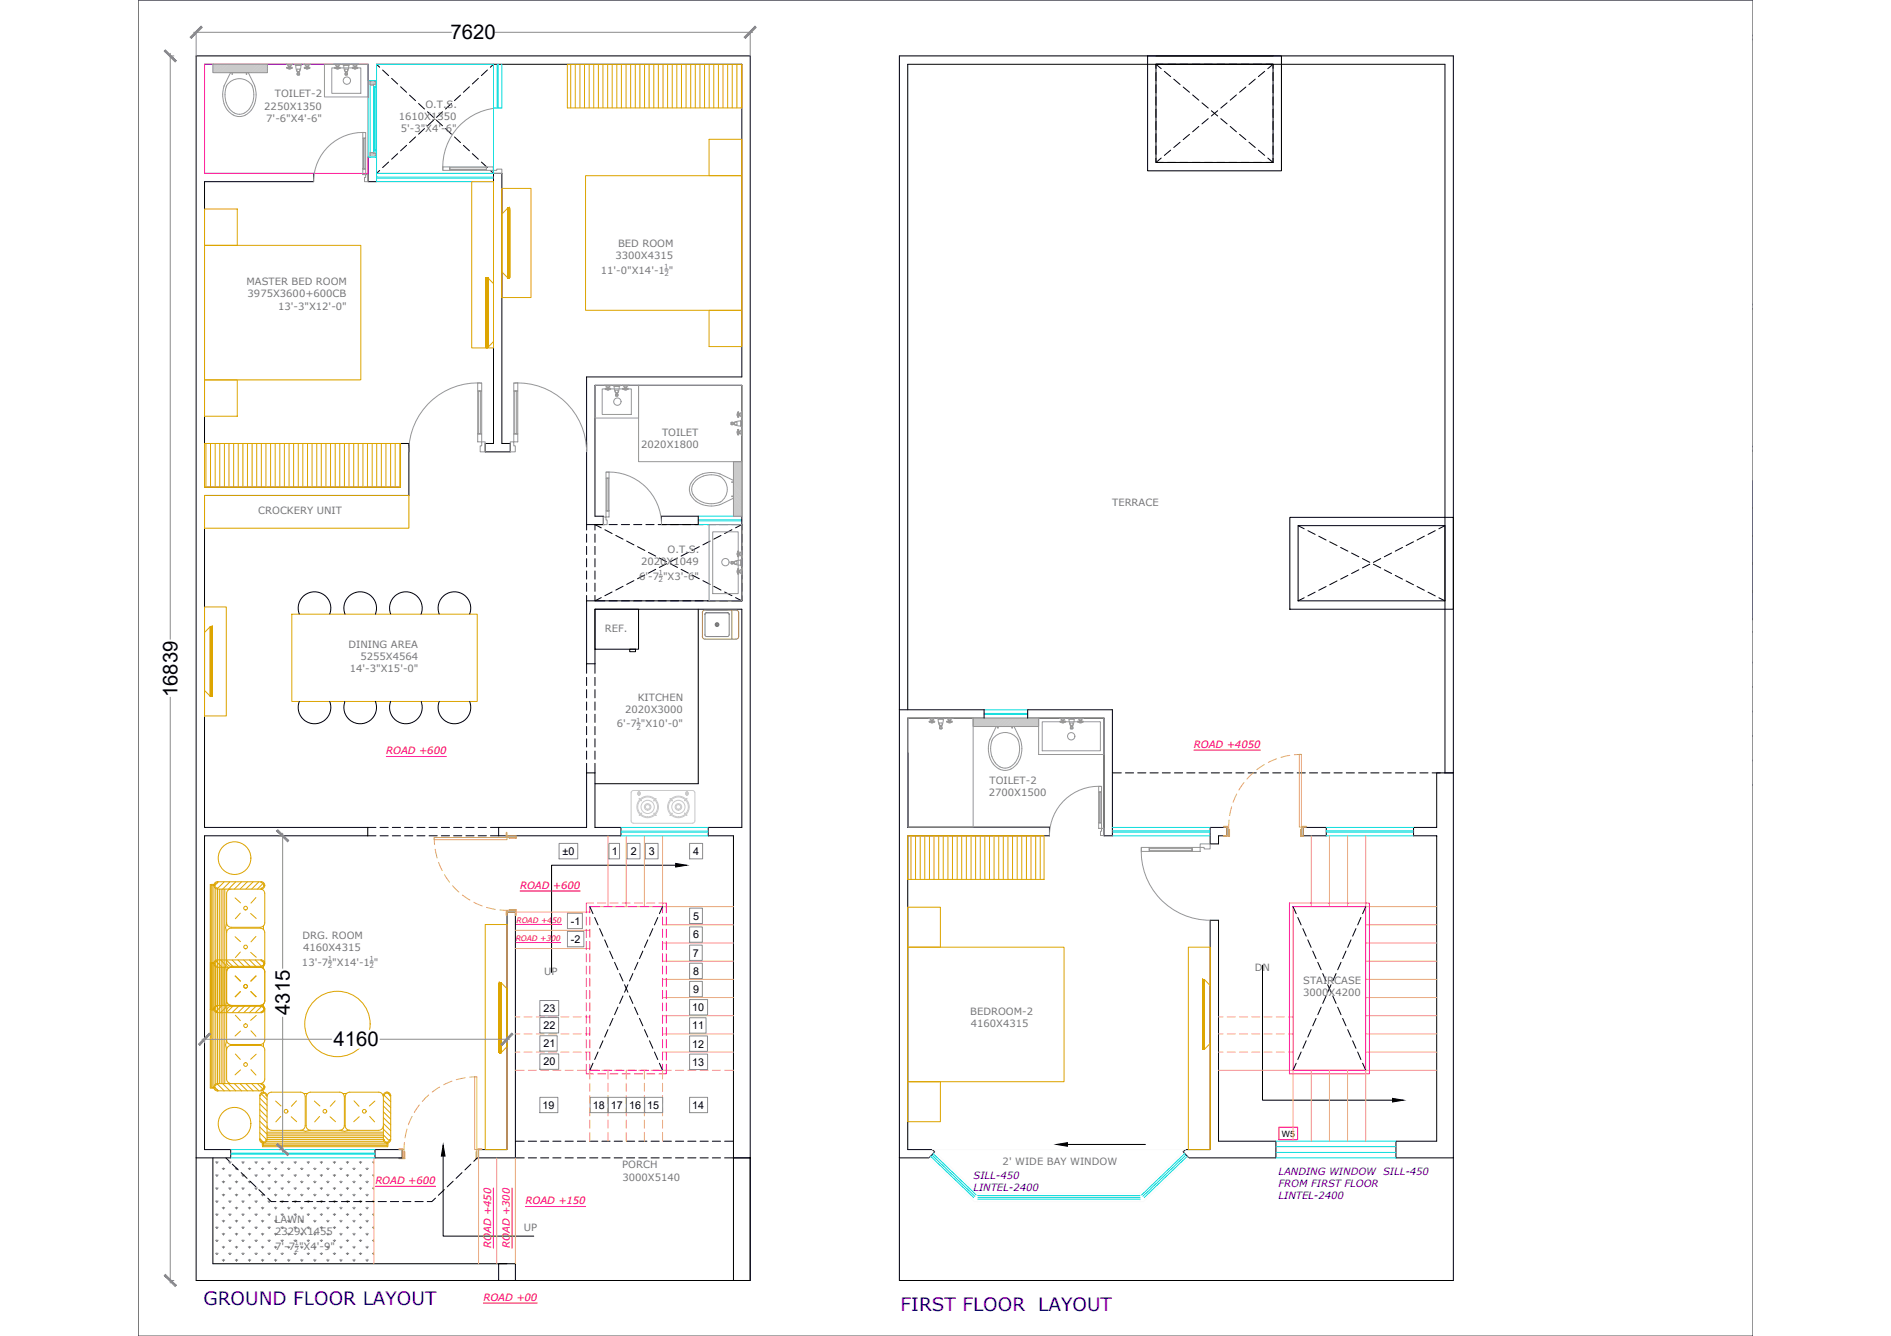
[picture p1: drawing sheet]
<svg xmlns="http://www.w3.org/2000/svg" width="841mm" height="594mm" viewBox="0 0 841 594" stroke-linecap="round" stroke-linejoin="round" font-family="sans-serif">
<defs><g id="words">
<g font-size="9">
<text x="200.4" y="17.5">7620</text>
<text x="78.9" y="310" transform="rotate(-90 78.9 310)">16839</text>
<text x="128.9" y="451.3" transform="rotate(-90 128.9 451.3)">4315</text>
<text x="148.3" y="465.3">4160</text>
</g>
<g font-size="8.2" fill="#00f">
<text x="90.5" y="580.4">GROUND FLOOR LAYOUT</text>
<text x="400.5" y="582.9">FIRST FLOOR</text>
<text x="461.8" y="582.9">LAYOUT</text>
</g>
<g font-size="4.8">
<text x="250.2" y="380.2">±0</text>
<text x="272.1" y="380.2">1</text>
<text x="280.5" y="380.2">2</text>
<text x="288.5" y="380.2">3</text>
<text x="308.3" y="380.2">4</text>
<text x="253.9" y="411.2">-1</text>
<text x="308.2" y="408.9">5</text>
<text x="253.9" y="419.3">-2</text>
<text x="308.2" y="417.3">6</text>
<text x="308.2" y="425.4">7</text>
<text x="308.2" y="433.4">8</text>
<text x="308.2" y="441.5">9</text>
<text x="241.7" y="450">23</text>
<text x="307.9" y="449.6">10</text>
<text x="241.7" y="457.6">22</text>
<text x="307.9" y="457.7">11</text>
<text x="241.7" y="465.7">21</text>
<text x="307.9" y="465.8">12</text>
<text x="241.7" y="473.8">20</text>
<text x="307.9" y="473.9">13</text>
<text x="241.3" y="493">19</text>
<text x="263.6" y="493">18</text>
<text x="271.7" y="493.1">17</text>
<text x="279.8" y="493">16</text>
<text x="287.9" y="493">15</text>
<text x="307.9" y="493.1">14</text>
</g>
<g font-size="4.4" fill="#767676">
<text x="122.2" y="43.3">TOILET-2</text>
<text x="189.2" y="47.8">O.T.S.</text>
<text x="117.5" y="48.7">2250X1350</text>
<text x="177.4" y="53.3">1610X1350</text>
<text x="118.4" y="54.2">7'-6&quot;X4'-6&quot;</text>
<text x="178.3" y="58.7">5'-3&quot;X4'-6&quot;</text>
<text x="274.9" y="109.7">BED ROOM</text>
<text x="273.8" y="115.2">3300X4315</text>
<text x="267.2" y="121.6">11'-0&quot;X14'-1 &quot;</text>
<text x="109.6" y="126.8">MASTER BED ROOM</text>
<text x="110.1" y="132.2">3975X3600+600CB</text>
<text x="123.7" y="137.7">13'-3&quot;X12'-0&quot;</text>
<text x="294.5" y="193.9">TOILET</text>
<text x="285.2" y="199.4">2020X1800</text>
<text x="494.7" y="225">TERRACE</text>
<text x="114.8" y="228.7">CROCKERY UNIT</text>
<text x="296.9" y="245.9">O.T.S.</text>
<text x="285.1" y="251.4">2020X1049</text>
<text x="284.3" y="257.9">6'-7 &quot;X3'-6&quot;</text>
<text x="269" y="281.1">REF.</text>
<text x="155" y="288">DINING AREA</text>
<text x="160.3" y="293.4">5255X4564</text>
<text x="155.6" y="298.9">14'-3&quot;X15'-0&quot;</text>
<text x="283.6" y="311.5">KITCHEN</text>
<text x="278.1" y="317">2020X3000</text>
<text x="274.4" y="323.4">6'-7 &quot;X10'-0&quot;</text>
<text x="439.7" y="354">2700X1500</text>
<text x="440.1" y="348.5">TOILET-2</text>
<text x="134.5" y="417.5">DRG. ROOM</text>
<text x="134.8" y="422.9">4160X4315</text>
<text x="134.3" y="429.4">13'-7 &quot;X14'-1 &quot;</text>
<text x="558" y="431.9">DN</text>
<text x="242.1" y="433.6">UP</text>
<text x="579.6" y="437.5">STAIRCASE</text>
<text x="579.6" y="443">3000X4200</text>
<text x="431.5" y="451.4">BEDROOM-2</text>
<text x="431.8" y="456.8">4160X4315</text>
<text x="276.8" y="519.5">PORCH</text>
<text x="445.9" y="518.2">2' WIDE BAY WINDOW</text>
<text x="276.8" y="524.9">3000X5140</text>
<text x="122.3" y="543.9">LAWN</text>
<text x="122.4" y="549.3">2329X1455</text>
<text x="233" y="547.4">UP</text>
<text x="122.4" y="555.8">7'-7 &quot;X4'-9&quot;</text>
</g>
<g font-size="4.4" fill="#f00">
<text x="171.8" y="335.5">ROAD +600</text>
<text x="531" y="332.6">ROAD +4050</text>
<text x="231.3" y="395.3">ROAD +600</text>
<text x="166.9" y="526.6">ROAD +600</text>
<text x="233.8" y="535.6">ROAD +150</text>
<text x="218.5" y="555" transform="rotate(-90 218.5 555)">ROAD +450</text>
<text x="226.8" y="555" transform="rotate(-90 226.8 555)">ROAD +300</text>
<text x="215" y="578.5">ROAD +00</text>
</g>
<g font-size="4.4" fill="#00f">
<text x="433" y="524.1">SILL-450</text>
<text x="568.6" y="522.4">LANDING WINDOW SILL-450</text>
<text x="568.6" y="527.8">FROM FIRST FLOOR</text>
<text x="433" y="529.5">LINTEL-2400</text>
<text x="568.6" y="533.3">LINTEL-2400</text>
</g>
<text font-size="3.9" x="570.1" y="505.4">W5</text>
<g font-size="3.3" fill="#f00">
<text x="229.7" y="410.4">ROAD +450</text>
<text x="229.3" y="418.4">ROAD +300</text>
</g>
<g font-size="3.1" fill="#767676">
<text x="295.4" y="119.6">1</text>
<text x="295.5" y="122.7">2</text>
<text x="292.8" y="255.9">1</text>
<text x="292.9" y="258.9">2</text>
<text x="283" y="321.5">1</text>
<text x="283" y="324.5">2</text>
<text x="145.7" y="427.4">1</text>
<text x="145.8" y="430.5">2</text>
<text x="164.3" y="427.4">1</text>
<text x="164.3" y="430.5">2</text>
<text x="131" y="553.8">1</text>
<text x="131" y="556.9">2</text>
</g>
</g></defs>
<!-- layer: Beam -->
<g fill="none" stroke="#000" stroke-width=".44">
<path d="M167.5 28.6l1.4 1.3M170.2 31.1l2.6 2.5M174.2 34.9l2.7 2.5M178.2 38.6l2.6 2.4M208.8 38.6l-2.7 2.4M212.8 34.9l-2.7 2.5M216.8 31.1l-2.7 2.5M219.5 28.6l-1.4 1.3M514.1 28.6l2.4 1.9M514.1 32.2v3.7M514.1 37.7v3.6M517.4 28.6h-3.3v1.8"/>
<path d="M517.8 31.7l2.8 2.4M519.2 28.6h3.7M522 35.2l2.8 2.4M524.7 28.6h3.6M526.2 38.7l2.8 2.3M530.2 28.6h3.6M535.6 28.6h3.7M541.1 28.6h3.6M546.5 28.6h3.6M552 28.6h3.6M554.1 38.7l-2.8 2.3M557.4 28.6h3.7"/>
<path d="M558.3 35.2l-2.8 2.4M562.5 31.7l-2.8 2.4M562.9 28.6h3.3v1.8M566.2 28.6l-2.3 1.9M566.2 32.2v3.7M566.2 37.7v3.6M182.1 42.3l2.7 2.5M186.2 46l2.6 2.5M188.8 57.2l-2.6 2.5M190.1 49.7l2.7 2.5M192.8 53.4l-2.7 2.5M194.1 53.4l2.7 2.5"/>
<path d="M196.8 49.7l-2.7 2.5M198.1 57.2l2.7 2.5M200.8 46l-2.7 2.5M204.8 42.3l-2.7 2.5M514.1 43.1v3.7M514.1 48.6v3.6M514.1 54v3.7M514.1 59.5v3.6M529 59.7l-2.8 2.4M530.4 42.2l2.8 2.3M533.2 56.2l-2.8 2.4M534.6 45.7l2.8 2.4"/>
<path d="M537.4 52.8l-2.8 2.3M538.8 49.2l2.8 2.4M541.6 49.2l-2.8 2.4M543 52.8l2.7 2.3M545.7 45.7l-2.7 2.4M547.1 56.2l2.8 2.4M549.9 42.2l-2.8 2.3M551.3 59.7l2.8 2.4M566.2 43.1v3.7M566.2 48.6v3.6M566.2 54v3.7M566.2 59.5v3.6"/>
<path d="M168.9 75.8l-1.4 1.3M172.8 72.1l-2.6 2.4M176.9 68.3l-2.7 2.5M180.8 64.6l-2.6 2.5M184.8 60.9l-2.7 2.5M202.1 60.9l2.7 2.5M206.1 64.6l2.7 2.5M210.1 68.3l2.7 2.5M214.1 72.1l2.7 2.4M218.1 75.8l1.4 1.3M514.1 70.4v1.8h3.3M514.1 65v3.6"/>
<path d="M516.5 70.3l-2.4 1.9M519.2 72.2h3.7M520.6 66.8l-2.8 2.3M524.7 72.2h3.6M524.8 63.3l-2.8 2.3M530.2 72.2h3.6M535.6 72.2h3.7M541.1 72.2h3.6M546.5 72.2h3.6M552 72.2h3.6M555.5 63.3l2.8 2.3M557.4 72.2h3.7"/>
<path d="M559.7 66.8l2.8 2.3M562.9 72.2h3.3M563.9 70.3l2.3 1.9M566.2 65v3.6M566.2 70.4v1.8M260.9 233.3v2.4M260.9 237.5v3.6M264.6 237.5v3.6M264.6 233.3l2.8 1.4M269 235.6l3.2 1.7M269.1 233.3h-4.5v2.4M270.9 233.3h3.6"/>
<path d="M273.9 238.1l3.2 1.6M276.3 233.3h3.7M281.8 233.3h3.6M287.3 233.3h3.6M292.7 233.3h3.7M298.2 233.3h3.6M303.6 233.3h3.7M309.1 233.3h3.6M314.6 233.3h3.6M320 233.3h3.6M320.7 238.1l-3.3 1.6M325.4 233.3h4.5v2.4"/>
<path d="M325.5 235.6l-3.2 1.7M329.9 237.5v3.6M329.9 233.3l-2.8 1.4M577.3 233.7l2.7 1.4M581.7 236l3.2 1.6M586.5 238.4l3.3 1.7M633.5 238.4l-3.3 1.7M638.3 236l-3.2 1.6M642.6 233.7l-2.7 1.4M260.9 243v3.6M260.9 248.4v3.7M260.9 253.9v3.6"/>
<path d="M260.9 259.3v3.6M264.6 243v3.6M264.6 248.4v3.7M264.6 253.9v3.6M264.6 259.3v3.6M278.7 240.6l3.2 1.7M281.9 258.2l-3.2 1.7M283.5 243.1l3.3 1.7M286.8 255.7l-3.3 1.7M288.4 245.6l3.2 1.7M291.6 253.2l-3.2 1.7M293.2 248.1l3.2 1.7"/>
<path d="M296.4 250.7l-3.2 1.6M298.1 250.7l3.2 1.6M301.3 248.1l-3.2 1.7M302.9 253.2l3.2 1.7M306.1 245.6l-3.2 1.7M307.7 255.7l3.3 1.7M311 243.1l-3.3 1.7M312.6 258.2l3.2 1.7M315.8 240.6l-3.2 1.7M329.9 243v3.6M329.9 248.4v3.7M329.9 253.9v3.6"/>
<path d="M329.9 259.3v3.6M591.4 240.9l3.2 1.7M594.6 258.3l-3.2 1.7M596.3 243.4l3.2 1.7M599.5 255.9l-3.2 1.6M601.1 245.9l3.2 1.7M604.3 253.4l-3.2 1.6M605.9 248.4l3.3 1.7M609.2 250.9l-3.3 1.6M610.8 250.9l3.3 1.6M614.1 248.4l-3.3 1.7M615.7 253.4l3.2 1.6"/>
<path d="M618.9 245.9l-3.2 1.7M620.6 255.9l3.2 1.6M623.8 243.4l-3.2 1.7M625.4 258.3l3.2 1.7M628.6 240.9l-3.2 1.7M260.9 264.8v2.4M264.6 264.8v2.4h4.5M267.4 265.7l-2.8 1.5M270.9 267.2h3.6M272.2 263.2l-3.2 1.7M276.3 267.2h3.7M277.1 260.7l-3.2 1.7"/>
<path d="M281.8 267.2h3.6M287.3 267.2h3.6M292.7 267.2h3.7M298.2 267.2h3.6M303.6 267.2h3.7M309.1 267.2h3.6M310.5 270.9v77.6h-45.9M314.6 267.2h3.6M317.4 260.7l3.3 1.7M320 267.2h3.6M322.3 263.2l3.2 1.7M325.4 267.2h4.5"/>
<path d="M327.1 265.7l2.8 1.5M329.9 264.8v2.4M580 265.8l-2.7 1.4M584.9 263.3l-3.2 1.7M589.8 260.8l-3.3 1.7M630.2 260.8l3.3 1.7M635.1 263.3l3.2 1.7M639.9 265.8l2.7 1.4M260.9 295.2v4.2M264.6 295.2v4.2M260.9 301.2v3.7M260.9 306.7v3.6"/>
<path d="M260.9 312.1v3.7M260.9 317.6v3.6M264.6 301.2v3.7M264.6 306.7v3.6M264.6 312.1v3.7M264.6 317.6v3.6M260.9 323.1v3.6M260.9 328.5v3.7M260.9 334v3.6M260.9 339.4v4.3M264.6 323.1v3.6M264.6 328.5v3.7"/>
<path d="M264.6 334v3.6M264.6 339.4v4.3M494.7 343.7h4M500.5 343.7h3.7M506 343.7h3.6M511.5 343.7h3.6M516.9 343.7h3.6M522.3 343.7h3.7M527.8 343.7h3.6M533.3 343.7h3.6M538.7 343.7h3.7M544.2 343.7h3.6"/>
<path d="M549.6 343.7h3.7M555.1 343.7h3.6M560.6 343.7h3.6M566 343.7h3.7M571.5 343.7h3.6M576.9 343.7h3.6M582.4 343.7h3.6M587.8 343.7h3.7M593.3 343.7h3.6M598.7 343.7h3.7M604.2 343.7h3.7M609.7 343.7h3.6"/>
<path d="M615.1 343.7h3.7M620.6 343.7h3.6M626.1 343.7h3.6M631.5 343.7h3.6M636.9 343.7h3.7M642.4 343.7h4M163.6 371.7h3.6M163.6 367.9h3.6M169 371.7h3.7M169 367.9h3.7M174.5 371.7h3.6M174.5 367.9h3.6"/>
<path d="M179.9 371.7h3.7M179.9 367.9h3.7M185.4 371.7h3.6M185.4 367.9h3.6M190.8 371.7h3.7M190.8 367.9h3.7M196.3 371.7h3.6M196.3 367.9h3.6M201.7 371.7h3.7M201.7 367.9h3.7M207.2 371.7h3.6M207.2 367.9h3.6"/>
<path d="M212.7 371.7h3.6M212.7 367.9h3.6M218.1 371.7h3.7M218.1 367.9h3.7M262.3 403.2l1.4 3.1M264.5 408l1.5 3.3M266.7 412.9l1.5 3.4M268.9 417.9l1.5 3.4M288.1 417.9l-1.5 3.4M290.4 412.9l-1.5 3.4M292.6 408l-1.5 3.3M294.7 403.2l-1.4 3.1"/>
<path d="M575.1 403.2l1.4 3.1M577.2 408l1.5 3.3M579.4 412.9l1.5 3.4M581.6 417.9l1.5 3.4M600.9 417.9l-1.5 3.4M603.1 412.9l-1.5 3.4M605.3 408l-1.5 3.3M607.4 403.2l-1.4 3.1M271.1 422.9l1.5 3.4M273.3 427.9l1.5 3.3M275.6 432.9l1.5 3.3M277.8 437.9l1.5 3.3"/>
<path d="M279.3 437.9l-1.5 3.3M281.5 432.9l-1.5 3.3M283.7 427.9l-1.5 3.3M285.9 422.9l-1.5 3.4M583.8 422.9l1.5 3.4M586.1 427.9l1.5 3.3M588.3 432.9l1.5 3.3M590.5 437.9l1.5 3.3M592 437.9l-1.5 3.3M594.2 432.9l-1.5 3.3M596.4 427.9l-1.5 3.3M598.6 422.9l-1.5 3.4"/>
<path d="M270.4 457.8l-1.5 3.4M272.6 452.9l-1.5 3.3M274.8 447.9l-1.5 3.3M277.1 442.9l-1.5 3.3M280 442.9l1.5 3.3M282.2 447.9l1.5 3.3M284.4 452.9l1.5 3.3M286.6 457.8l1.5 3.4M583.1 457.8l-1.5 3.4M585.3 452.9l-1.5 3.3M587.6 447.9l-1.5 3.3M589.8 442.9l-1.5 3.3"/>
<path d="M592.7 442.9l1.5 3.3M594.9 447.9l1.5 3.3M597.1 452.9l1.5 3.3M599.4 457.8l1.5 3.4M263.7 472.8l-1.4 3.1M266 467.8l-1.5 3.3M268.2 462.8l-1.5 3.3M288.9 462.8l1.5 3.3M291.1 467.8l1.5 3.3M293.3 472.8l1.4 3.1M576.5 472.8l-1.4 3.1M578.7 467.8l-1.5 3.3"/>
<path d="M580.9 462.8l-1.5 3.3M601.6 462.8l1.5 3.3M603.8 467.8l1.5 3.3M606 472.8l1.4 3.1M100.4 514.9l1.6 1.5M103.3 517.7l2.6 2.5M209.4 517.7l-2.6 2.5M212.3 514.9l-1.6 1.5M229.2 507.5h4M229.2 514.9h4M235 507.5h3.6M235 514.9h3.6"/>
<path d="M240.4 507.5h3.6M240.4 514.9h3.6M245.9 507.5h3.6M245.9 514.9h3.6M251.3 507.5h3.7M251.3 514.9h3.7M256.8 507.5h3.6M256.8 514.9h3.6M262.2 507.5h3.7M262.2 514.9h3.7M267.7 507.5h3.6M267.7 514.9h3.6"/>
<path d="M273.2 507.5h3.6M273.2 514.9h3.6M278.6 507.5h3.7M278.6 514.9h3.7M284.1 507.5h3.6M284.1 514.9h3.6M289.5 507.5h3.7M289.5 514.9h3.7M295 507.5h3.6M295 514.9h3.6M300.4 507.5h3.7M300.4 514.9h3.7"/>
<path d="M305.9 507.5h3.6M305.9 514.9h3.6M311.3 507.5h3.7M311.3 514.9h3.7M316.8 507.5h3.6M316.8 514.9h3.6M322.3 507.5h3.9M322.3 514.9h3.9M107.3 521.4l2.6 2.6M111.2 525.2l2.6 2.5M115.1 529l2.7 2.5M119.1 532.8l1.5 1.5h2.1"/>
<path d="M124.5 534.3h3.7M130 534.3h3.6M135.5 534.3h3.6M140.9 534.3h3.7M146.4 534.3h3.6M151.8 534.3h3.7M157.3 534.3h3.6M162.7 534.3h3.7M168.2 534.3h3.6M173.6 534.3h3.7M179.1 534.3h3.6M184.6 534.3h3.6"/>
<path d="M193.7 532.8l-1.6 1.5h-2.1M197.6 529l-2.6 2.5M201.5 525.2l-2.6 2.5M205.5 521.4l-2.7 2.6"/>
</g>
<g fill="none" stroke="#000" stroke-width=".44">
<path d="M87.2 24.9h246.5v544.5h-246.5zM163.7 35.9v-7.3h-72.7v48.5h48.5v3.7h-48.5v135.8h87.1v-19.4h3.7v23.1h-90.8v147.6h72.6v3.8h-72.6v139.5h11.6v3.7h-15.4M167.5 35.9v-7.3h162.4v139h-69v65.7h7.4v-3.8h-3.7v-58.2h65.3v95.9h-69v28h3.7v-24.3h65.3v97h-14.9v3.8h11.2v143.2h7.5M400 24.9h246.4v544.5h-246.4zM163.7 69.8h3.8v11h-3.8zM219.5 77.1h3.7v120.1h3.7v3.7h-11.1v-3.7h3.7zM294.2 229.5h16.3v3.8h-16.3zM400 315.6h37.7v3.7h-34v48.5v-33.1v33.1h63.1v3.9h-63.1v139.5M403.7 315.6v-287h238.9v315.1M457.1 315.6h37.6v56.1h-3.7v-52.4h-33.9zM646.4 343.7h-7.4v24.2h-10.3v3.8h10.3v135.8h-18.2v7.4h25.6M221.8 367.9h39.1v-24.2h3.7v24.2h11.6v3.8h-54.4z"/>
<path d="M545.7 367.9h-7.5v7.4h3.7v-3.6h3.8M545.7 367.8v3.7M579.6 367.9h10.3v3.8h-10.3zM225.5 405.6h3.7v109.3h-16.4v-3.7h12.7zM538.2 409.2h3.7v98.3h25.6v7.4h-38.7M94.7 514.9v47h130.8M166.8 511.2h12.1v3.7h-12.1zM326.2 514.9h7.5v54.5h-7.5zM400 514.9h13.2"/>
</g>
<!-- layer: 0 -->
<g fill="none" stroke="#000" stroke-width=".44">
<path d="M510.4 24.9h59.5v51.1h-59.5zM514.1 28.6h52.1v43.6h-52.1zM573.6 230.1h72.8v40.8h-72.8zM577.3 233.7h65.3v33.5h-65.3zM133.1 273.1a7.3 7.3 0 0 1 6.8-9.9 7.3 7.3 0 0 1 6.7 9.9M153.4 273.1a7.3 7.3 0 0 1 6.8-9.9 7.3 7.3 0 0 1 6.8 9.9M173.8 273.1a7.3 7.3 0 0 1 6.7-9.9 7.3 7.3 0 0 1 6.8 9.9M195.4 273.1a7.3 7.3 0 0 1 6.7-9.9 7.3 7.3 0 0 1 6.8 9.9M264.6 270.9h19.4v17.8h-19.4zM280.1 288.7h2.5v1.1h-2.5zM133.1 311.9a7.3 7.3 0 0 0 6.8 9.9 7.3 7.3 0 0 0 6.7-9.9M153.4 311.9a7.3 7.3 0 0 0 6.8 9.9 7.3 7.3 0 0 0 6.8-9.9"/>
<path d="M173.8 311.9a7.3 7.3 0 0 0 6.7 9.9 7.3 7.3 0 0 0 6.8-9.9M195.4 311.9a7.3 7.3 0 0 0 6.7 9.9 7.3 7.3 0 0 0 6.8-9.9M300.5 384.7h-55.2v47.7M538.2 409.2v102h-11l-1 1 2.6 2.7M561.5 429.2v60h57.8M197.1 514.1v35.6h40.3M403.7 511.2h10.9l1.1 1-2.5 2.7M474.8 508.9h34.6M221.8 561.9h7.4v7.5h-7.4z"/>
</g>
<g fill="none" stroke="#dda56e" stroke-width=".44">
<path d="M562.3 340l-3.3 2.3M567.8 337.4l-3.7 1.6M573.6 335.9l-3.9 .9M577.9 335.5h.9v32.3h-.9zM578.8 335.5l-3.2 .1M547.8 358.7l-.9 3.9M550 353.1l-1.6 3.7M553.3 348l-2.3 3.3M557.4 343.5l-2.8 2.9M193.1 372.4h32.4v1h-32.4zM193.1 372.4l.2 3.2M193.5 377.6l.9 4"/>
<path d="M225.1 370.1h.4v1.9h-.4zM225.5 371.7h3.7v.7h-3.7zM226.4 372.4h2.8l.4 .4h-3.2zM229.2 371.7h.4v1.1l-.4-.4zM544.2 367.4h1.9v.4h-1.9zM544.2 371.5h2.3l.3 .4h-2.6zM545.7 367.8h.8v3.7h-.8zM546.5 368.8h.3v3.1l-.3-.4zM546.6 364.6l-.1 3.2M578.4 368.8h.4v2.7l-.4 .4zM578.8 367.8h.8v3.7h-.8zM578.8 371.5h.8v.4h-1.2z"/>
<path d="M579.2 367.4h1.9v.4h-1.9zM195.1 383.5l1.6 3.7M197.7 388.9l2.2 3.4M201.2 393.8l2.9 2.9M205.6 398l3.4 2.2M210.7 401.2l3.7 1.7M216.4 403.5l3.9 .9M222.3 404.6l3.2 .2M225.1 405.2h.4v1.9h-.4zM225.5 404.8h3.7v.8h-3.7zM226.4 404.4h3.2l-.4 .4h-2.8zM229.6 404.4v2.7h-.4v-2.3z"/>
<path d="M206.9 479.2l-4 .9M211.1 478.8h1v32.4h-1zM212.1 478.8l-3.2 .2M183.3 496.4l-1.7 3.7M186.5 491.3l-2.2 3.4M190.7 486.9l-2.9 2.9M195.6 483.4l-3.4 2.2M201 480.8l-3.7 1.6M177.4 510.8h1.9v.4h-1.9zM177.4 514.9h2.3l.4 .4h-2.7zM178.9 511.2h.8v3.7h-.8zM179.7 512.1h.4v3.2l-.4-.4z"/>
<path d="M179.9 508l-.2 3.2M181 502l-.9 4M211.7 515.3l.4-.4h.7v.4zM211.7 512.1h.4v2.8l-.4 .4zM212.1 511.2h.7v3.7h-.7zM212.5 510.8h1.9v.4h-1.9z"/>
</g>
<!-- layer: 0 -->
<path d="M300.5 383.9l4.8 .8-4.8 .8zM619.3 488.4l4.8 .8-4.8 .8zM197.1 509.2l.8 4.9h-1.6zM469.9 508.9l4.9-.8v1.6z" fill="#000" stroke="#000" stroke-width=".44"/>
<!-- layer: WIN -->
<g fill="none" stroke="#0dd" stroke-width=".44">
<path d="M163.7 35.9h3.8v33.9h-3.8zM163.7 35.9h3.8M164.6 37.8v30.1M166.1 37.6h1.1v1.3l-1.1-.3zM166.1 38.6h.4v.3h-.4zM166.1 38.9v27.9M166.5 38.6l.2 28.5zM167.2 38.9v27.9M167.5 28.6h52v48.5h-52zM219.5 28.6v19.4h3.7v-19.4M221.1 28.6v19.4M221.6 28.6v19.4"/>
<path d="M166.1 67.1l1.1-.3v1.2h-1.1zM166.1 66.8h.4v.3h-.4zM167.5 78.7h52M167.5 79.2h52M219.5 77.1h-52v3.7h52M310.5 229.5h19.4M310.5 231.2h19.4M310.5 233.3h19.4M310.5 231.7h19.4M437.7 319.3h19.4M437.7 317.7h19.4M437.7 315.6h19.4"/>
<path d="M437.7 317.2h19.4M276.2 371.7h38.8M276.2 370h38.8M276.2 367.9h38.8M276.2 369.5h38.8M494.7 371.7h43.5M494.7 370h43.5M494.7 367.9h43.5M494.7 369.5h43.5M589.9 371.7h38.8M589.9 370h38.8M589.9 367.9h38.8"/>
<path d="M589.9 369.5h38.8M102.6 514.9h64.2M102.6 513.3h64.2M102.6 511.2h64.2M102.6 512.8h64.2M413.9 514.2l19.1 18.3M414.4 513.6l19.2 18.3M415 513l19.2 18.3M526.9 513l-19.1 18.3M527.5 513.6l-19.2 18.3M528.1 514.2l-19.2 18.3M567.5 507.5h53.3"/>
<path d="M567.5 509.9h53.3M567.5 514.9h53.3M567.5 512.5h53.3M434.9 532.4h72.2M434.9 533.2h72.2M434.9 531.6h72.2"/>
</g>
<!-- layer: 0 -->
<path d="M91 28.6h72.7v48.5h-72.7z" fill="none" stroke="#f0f" stroke-width=".44"/>
<!-- layer: T-TEXT -->
<path d="M568.8 501.2h8.3v5.6h-8.3z" fill="none" stroke="#f00" stroke-width=".44"/>
<!-- layer: A-Anno-Dims -->
<g fill="none" stroke="#808080" stroke-width=".44">
<path d="M95.9 516.7l.6 .5M96.5 516.4v.8M97 516.7l-.5 .5M98.8 519.5l.6 .6M99.4 519.3v.8M99.9 519.5l-.5 .6M101.7 516.7l.6 .5M102.3 516.4v.8M102.8 516.7l-.5 .5M104.6 519.5l.6 .6M105.2 519.3v.8M105.7 519.5l-.5 .6"/>
<path d="M107.6 516.7l.5 .5M108.1 516.4v.8M108.6 516.7l-.5 .5M110.4 519.5l.6 .6M111 519.3v.8M111.5 519.5l-.5 .6M113.4 516.7l.5 .5M113.9 516.4v.8M114.5 516.7l-.6 .5M116.2 519.5l.6 .6M116.8 519.3v.8M117.3 519.5l-.5 .6"/>
<path d="M119.2 516.7l.5 .5M119.7 516.4v.8M120.3 516.7l-.6 .5M122.1 519.5l.5 .6M122.6 519.3v.8M123.1 519.5l-.5 .6M125 516.7l.5 .5M125.5 516.4v.8M126.1 516.7l-.6 .5M127.9 519.5l.5 .6M128.4 519.3v.8M129 519.5l-.6 .6"/>
<path d="M130.8 516.7l.5 .5M131.3 516.4v.8M131.9 516.7l-.6 .5M133.7 519.5l.5 .6M134.2 519.3v.8M134.8 519.5l-.6 .6M136.6 516.7l.5 .5M137.1 516.4v.8M137.7 516.7l-.6 .5M139.5 519.5l.5 .6M140 519.3v.8M140.6 519.5l-.6 .6"/>
<path d="M142.4 516.7l.5 .5M142.9 516.4v.8M143.5 516.7l-.6 .5M145.3 519.5l.5 .6M145.8 519.3v.8M146.4 519.5l-.6 .6M148.2 516.7l.5 .5M148.7 516.4v.8M149.3 516.7l-.6 .5M151.1 519.5l.5 .6M151.6 519.3v.8M152.2 519.5l-.6 .6"/>
<path d="M154 516.7l.5 .5M154.5 516.4v.8M155.1 516.7l-.6 .5M156.9 519.5l.6 .6M157.5 519.3v.8M158 519.5l-.5 .6M159.8 516.7l.5 .5M160.3 516.4v.8M160.9 516.7l-.6 .5M162.7 519.5l.6 .6M163.3 519.3v.8M163.8 519.5l-.5 .6"/>
<path d="M165.6 516.7l.5 .5M166.1 516.4v.8M166.3 517.1l-.2 .1M95.9 539.9l.6 .5M95.9 534l.6 .6M95.9 528.2l.6 .6M95.9 522.4l.6 .6M96.5 522.2v.8M96.5 528v.8M96.5 533.8v.8M96.5 539.6v.8M97 522.4l-.5 .6"/>
<path d="M97 528.2l-.5 .6M97 534l-.5 .6M97 539.9l-.5 .5M98.8 537l.6 .5M98.8 531.2l.6 .5M98.8 525.4l.6 .5M99.4 525.1v.8M99.4 531v.7M99.4 536.8v.7M99.9 525.4l-.5 .5M99.9 531.2l-.5 .5M99.9 537l-.5 .5"/>
<path d="M101.7 539.9l.6 .5M101.7 534l.6 .6M101.7 528.2l.6 .6M101.7 522.4l.6 .6M102.3 522.2v.8M102.3 528v.8M102.3 533.8v.8M102.3 539.6v.8M102.8 522.4l-.5 .6M102.8 528.2l-.5 .6M102.8 534l-.5 .6M102.8 539.9l-.5 .5"/>
<path d="M104.6 537l.6 .5M104.6 531.2l.6 .5M104.6 525.4l.6 .5M105.2 525.1v.8M105.2 531v.7M105.2 536.8v.7M105.7 525.4l-.5 .5M105.7 531.2l-.5 .5M105.7 537l-.5 .5M107.6 539.9l.5 .5M107.6 534l.5 .6M107.6 528.2l.5 .6"/>
<path d="M107.6 522.4l.5 .6M108.1 522.2v.8M108.1 528v.8M108.1 533.8v.8M108.1 539.6v.8M108.6 522.4l-.5 .6M108.6 528.2l-.5 .6M108.6 534l-.5 .6M108.6 539.9l-.5 .5M110.4 537l.6 .5M110.4 531.2l.6 .5M110.4 525.4l.6 .5"/>
<path d="M111 525.1v.8M111 531v.7M111 536.8v.7M111.5 525.4l-.5 .5M111.5 531.2l-.5 .5M111.5 537l-.5 .5M113.4 539.9l.5 .5M113.4 534l.5 .6M113.4 528.2l.5 .6M113.4 522.4l.5 .6M113.9 522.2v.8M113.9 528v.8"/>
<path d="M113.9 533.8v.8M113.9 539.6v.8M114.5 522.4l-.6 .6M114.5 528.2l-.6 .6M114.5 534l-.6 .6M114.5 539.9l-.6 .5M116.2 537l.6 .5M116.2 531.2l.6 .5M116.2 525.4l.6 .5M116.8 525.1v.8M116.8 531v.7M116.8 536.8v.7"/>
<path d="M117.3 525.4l-.5 .5M117.3 531.2l-.5 .5M117.3 537l-.5 .5M119.2 539.9l.5 .5M119.2 534l.5 .6M119.2 528.2l.5 .6M119.2 522.4l.5 .6M119.7 522.2v.8M119.7 528v.8M119.7 533.8v.8M119.7 539.6v.8M120.3 522.4l-.6 .6"/>
<path d="M120.3 528.2l-.6 .6M120.3 534l-.6 .6M120.3 539.9l-.6 .5M122.1 537l.5 .5M122.1 531.2l.5 .5M122.1 525.4l.5 .5M122.6 525.1v.8M122.6 531v.7M122.6 536.8v.7M123.1 525.4l-.5 .5M123.1 531.2l-.5 .5M123.1 537l-.5 .5"/>
<path d="M125 539.9l.5 .5M125 534l.5 .6M125 528.2l.5 .6M125 522.4l.5 .6M125.5 522.2v.8M125.5 528v.8M125.5 533.8v.8M125.5 539.6v.8M126.1 522.4l-.6 .6M126.1 528.2l-.6 .6M126.1 534l-.6 .6M126.1 539.9l-.6 .5"/>
<path d="M127.9 537l.5 .5M127.9 531.2l.5 .5M127.9 525.4l.5 .5M128.4 525.1v.8M128.4 531v.7M128.4 536.8v.7M129 525.4l-.6 .5M129 531.2l-.6 .5M129 537l-.6 .5M130.8 539.9l.5 .5M130.8 534l.5 .6M130.8 528.2l.5 .6"/>
<path d="M130.8 522.4l.5 .6M131.3 522.2v.8M131.3 528v.8M131.3 533.8v.8M131.3 539.6v.8M131.9 522.4l-.6 .6M131.9 528.2l-.6 .6M131.9 534l-.6 .6M131.9 539.9l-.6 .5M133.7 537l.5 .5M133.7 531.2l.5 .5M133.7 525.4l.5 .5"/>
<path d="M134.2 525.1v.8M134.2 531v.7M134.2 536.8v.7M134.8 525.4l-.6 .5M134.8 531.2l-.6 .5M134.8 537l-.6 .5M136.6 539.9l.5 .5M136.6 534l.5 .6M136.6 528.2l.5 .6M136.6 522.4l.5 .6M137.1 522.2v.8M137.1 528v.8"/>
<path d="M137.1 533.8v.8M137.1 539.6v.8M137.7 522.4l-.6 .6M137.7 528.2l-.6 .6M137.7 534l-.6 .6M137.7 539.9l-.6 .5M139.5 537l.5 .5M139.5 531.2l.5 .5M139.5 525.4l.5 .5M140 525.1v.8M140 531v.7M140 536.8v.7"/>
<path d="M140.6 525.4l-.6 .5M140.6 531.2l-.6 .5M140.6 537l-.6 .5M142.4 539.9l.5 .5M142.4 534l.5 .6M142.4 528.2l.5 .6M142.4 522.4l.5 .6M142.9 522.2v.8M142.9 528v.8M142.9 533.8v.8M142.9 539.6v.8M143.5 522.4l-.6 .6"/>
<path d="M143.5 528.2l-.6 .6M143.5 534l-.6 .6M143.5 539.9l-.6 .5M145.3 537l.5 .5M145.3 531.2l.5 .5M145.3 525.4l.5 .5M145.8 525.1v.8M145.8 531v.7M145.8 536.8v.7M146.4 525.4l-.6 .5M146.4 531.2l-.6 .5M146.4 537l-.6 .5"/>
<path d="M148.2 539.9l.5 .5M148.2 534l.5 .6M148.2 528.2l.5 .6M148.2 522.4l.5 .6M148.7 522.2v.8M148.7 528v.8M148.7 533.8v.8M148.7 539.6v.8M149.3 522.4l-.6 .6M149.3 528.2l-.6 .6M149.3 534l-.6 .6M149.3 539.9l-.6 .5"/>
<path d="M151.1 537l.5 .5M151.1 531.2l.5 .5M151.1 525.4l.5 .5M151.6 525.1v.8M151.6 531v.7M151.6 536.8v.7M152.2 525.4l-.6 .5M152.2 531.2l-.6 .5M152.2 537l-.6 .5M154 539.9l.5 .5M154 534l.5 .6M154 528.2l.5 .6"/>
<path d="M154 522.4l.5 .6M154.5 522.2v.8M154.5 528v.8M154.5 533.8v.8M154.5 539.6v.8M155.1 522.4l-.6 .6M155.1 528.2l-.6 .6M155.1 534l-.6 .6M155.1 539.9l-.6 .5M156.9 537l.6 .5M156.9 531.2l.6 .5M156.9 525.4l.6 .5"/>
<path d="M157.5 525.1v.8M157.5 531v.7M157.5 536.8v.7M158 525.4l-.5 .5M158 531.2l-.5 .5M158 537l-.5 .5M159.8 539.9l.5 .5M159.8 534l.5 .6M159.8 528.2l.5 .6M159.8 522.4l.5 .6M160.3 522.2v.8M160.3 528v.8"/>
<path d="M160.3 533.8v.8M160.3 539.6v.8M160.9 522.4l-.6 .6M160.9 528.2l-.6 .6M160.9 534l-.6 .6M160.9 539.9l-.6 .5M162.7 537l.6 .5M162.7 531.2l.6 .5M162.7 525.4l.6 .5M163.3 525.1v.8M163.3 531v.7M163.3 536.8v.7"/>
<path d="M163.8 525.4l-.5 .5M163.8 531.2l-.5 .5M163.8 537l-.5 .5M165.6 539.9l.5 .5M165.6 534l.5 .6M165.6 528.2l.5 .6M165.6 522.4l.5 .6M166.1 522.2v.8M166.1 528v.8M166.1 533.8v.8M166.1 539.6v.8M166.3 522.9l-.2 .1"/>
<path d="M166.3 528.7l-.2 .1M166.3 534.5l-.2 .1M95.9 557.3l.6 .5M95.9 551.5l.6 .5M95.9 545.7l.6 .5M96.5 545.4v.8M96.5 551.3v.7M96.5 557.1v.7M97 545.7l-.5 .5M97 551.5l-.5 .5M97 557.3l-.5 .5M98.8 554.4l.6 .5"/>
<path d="M98.8 548.6l.6 .5M98.8 542.8l.6 .5M99.4 542.6v.7M99.4 548.4v.7M99.4 554.2v.7M99.4 560v.8M99.9 542.8l-.5 .5M99.9 548.6l-.5 .5M99.9 554.4l-.5 .5M101.7 557.3l.6 .5M101.7 551.5l.6 .5M101.7 545.7l.6 .5"/>
<path d="M102.3 545.4v.8M102.3 551.3v.7M102.3 557.1v.7M102.8 545.7l-.5 .5M102.8 551.5l-.5 .5M102.8 557.3l-.5 .5M104.6 554.4l.6 .5M104.6 548.6l.6 .5M104.6 542.8l.6 .5M105.2 542.6v.7M105.2 548.4v.7M105.2 554.2v.7"/>
<path d="M105.2 560v.8M105.7 542.8l-.5 .5M105.7 548.6l-.5 .5M105.7 554.4l-.5 .5M107.6 557.3l.5 .5M107.6 551.5l.5 .5M107.6 545.7l.5 .5M108.1 545.4v.8M108.1 551.3v.7M108.1 557.1v.7M108.6 545.7l-.5 .5M108.6 551.5l-.5 .5"/>
<path d="M108.6 557.3l-.5 .5M110.4 554.4l.6 .5M110.4 548.6l.6 .5M110.4 542.8l.6 .5M111 542.6v.7M111 548.4v.7M111 554.2v.7M111 560v.8M111.5 542.8l-.5 .5M111.5 548.6l-.5 .5M111.5 554.4l-.5 .5M113.4 557.3l.5 .5"/>
<path d="M113.4 551.5l.5 .5M113.4 545.7l.5 .5M113.9 545.4v.8M113.9 551.3v.7M113.9 557.1v.7M114.5 545.7l-.6 .5M114.5 551.5l-.6 .5M114.5 557.3l-.6 .5M116.2 554.4l.6 .5M116.2 548.6l.6 .5M116.2 542.8l.6 .5M116.8 542.6v.7"/>
<path d="M116.8 548.4v.7M116.8 554.2v.7M116.8 560v.8M117.3 542.8l-.5 .5M117.3 548.6l-.5 .5M117.3 554.4l-.5 .5M119.2 557.3l.5 .5M119.2 551.5l.5 .5M119.2 545.7l.5 .5M119.7 545.4v.8M119.7 551.3v.7M119.7 557.1v.7"/>
<path d="M120.3 545.7l-.6 .5M120.3 551.5l-.6 .5M120.3 557.3l-.6 .5M122.1 554.4l.5 .5M122.1 548.6l.5 .5M122.1 542.8l.5 .5M122.6 542.6v.7M122.6 548.4v.7M122.6 554.2v.7M122.6 560v.8M123.1 542.8l-.5 .5M123.1 548.6l-.5 .5"/>
<path d="M123.1 554.4l-.5 .5M125 557.3l.5 .5M125 551.5l.5 .5M125 545.7l.5 .5M125.5 545.4v.8M125.5 551.3v.7M125.5 557.1v.7M126.1 545.7l-.6 .5M126.1 551.5l-.6 .5M126.1 557.3l-.6 .5M127.9 554.4l.5 .5M127.9 548.6l.5 .5"/>
<path d="M127.9 542.8l.5 .5M128.4 542.6v.7M128.4 548.4v.7M128.4 554.2v.7M128.4 560v.8M129 542.8l-.6 .5M129 548.6l-.6 .5M129 554.4l-.6 .5M130.8 557.3l.5 .5M130.8 551.5l.5 .5M130.8 545.7l.5 .5M131.3 545.4v.8"/>
<path d="M131.3 551.3v.7M131.3 557.1v.7M131.9 545.7l-.6 .5M131.9 551.5l-.6 .5M131.9 557.3l-.6 .5M133.7 554.4l.5 .5M133.7 548.6l.5 .5M133.7 542.8l.5 .5M134.2 542.6v.7M134.2 548.4v.7M134.2 554.2v.7M134.2 560v.8"/>
<path d="M134.8 542.8l-.6 .5M134.8 548.6l-.6 .5M134.8 554.4l-.6 .5M136.6 557.3l.5 .5M136.6 551.5l.5 .5M136.6 545.7l.5 .5M137.1 545.4v.8M137.1 551.3v.7M137.1 557.1v.7M137.7 545.7l-.6 .5M137.7 551.5l-.6 .5M137.7 557.3l-.6 .5"/>
<path d="M139.5 554.4l.5 .5M139.5 548.6l.5 .5M139.5 542.8l.5 .5M140 542.6v.7M140 548.4v.7M140 554.2v.7M140 560v.8M140.6 542.8l-.6 .5M140.6 548.6l-.6 .5M140.6 554.4l-.6 .5M142.4 557.3l.5 .5M142.4 551.5l.5 .5"/>
<path d="M142.4 545.7l.5 .5M142.9 545.4v.8M142.9 551.3v.7M142.9 557.1v.7M143.5 545.7l-.6 .5M143.5 551.5l-.6 .5M143.5 557.3l-.6 .5M145.3 554.4l.5 .5M145.3 548.6l.5 .5M145.3 542.8l.5 .5M145.8 542.6v.7M145.8 548.4v.7"/>
<path d="M145.8 554.2v.7M145.8 560v.8M146.4 542.8l-.6 .5M146.4 548.6l-.6 .5M146.4 554.4l-.6 .5M148.2 557.3l.5 .5M148.2 551.5l.5 .5M148.2 545.7l.5 .5M148.7 545.4v.8M148.7 551.3v.7M148.7 557.1v.7M149.3 545.7l-.6 .5"/>
<path d="M149.3 551.5l-.6 .5M149.3 557.3l-.6 .5M151.1 554.4l.5 .5M151.1 548.6l.5 .5M151.1 542.8l.5 .5M151.6 542.6v.7M151.6 548.4v.7M151.6 554.2v.7M151.6 560v.8M152.2 542.8l-.6 .5M152.2 548.6l-.6 .5M152.2 554.4l-.6 .5"/>
<path d="M154 557.3l.5 .5M154 551.5l.5 .5M154 545.7l.5 .5M154.5 545.4v.8M154.5 551.3v.7M154.5 557.1v.7M155.1 545.7l-.6 .5M155.1 551.5l-.6 .5M155.1 557.3l-.6 .5M156.9 554.4l.6 .5M156.9 548.6l.6 .5M156.9 542.8l.6 .5"/>
<path d="M157.5 542.6v.7M157.5 548.4v.7M157.5 554.2v.7M157.5 560v.8M158 542.8l-.5 .5M158 548.6l-.5 .5M158 554.4l-.5 .5M159.8 557.3l.5 .5M159.8 551.5l.5 .5M159.8 545.7l.5 .5M160.3 545.4v.8M160.3 551.3v.7"/>
<path d="M160.3 557.1v.7M160.9 545.7l-.6 .5M160.9 551.5l-.6 .5M160.9 557.3l-.6 .5M162.7 554.4l.6 .5M162.7 548.6l.6 .5M162.7 542.8l.6 .5M163.3 542.6v.7M163.3 548.4v.7M163.3 554.2v.7M163.3 560v.8M163.8 542.8l-.5 .5"/>
<path d="M163.8 548.6l-.5 .5M163.8 554.4l-.5 .5M165.6 557.3l.5 .5M165.6 551.5l.5 .5M165.6 545.7l.5 .5M166.1 545.4v.8M166.1 551.3v.7M166.1 557.1v.7M166.3 540.3l-.2 .1M166.3 546.1l-.2 .1M166.3 551.9l-.2 .1M166.3 557.7l-.2 .1"/>
<path d="M98.8 560.2l.6 .6M99.9 560.2l-.5 .6M104.6 560.2l.6 .6M105.7 560.2l-.5 .6M110.4 560.2l.6 .6M111.5 560.2l-.5 .6M116.2 560.2l.6 .6M117.3 560.2l-.5 .6M122.1 560.2l.5 .6M123.1 560.2l-.5 .6M127.9 560.2l.5 .6M129 560.2l-.6 .6"/>
<path d="M133.7 560.2l.5 .6M134.8 560.2l-.6 .6M139.5 560.2l.5 .6M140.6 560.2l-.6 .6M145.3 560.2l.5 .6M146.4 560.2l-.6 .6M151.1 560.2l.5 .6M152.2 560.2l-.6 .6M156.9 560.2l.6 .6M158 560.2l-.5 .6M162.7 560.2l.6 .6M163.8 560.2l-.5 .6"/>
</g>
<!-- layer: Stairs -->
<g fill="none" stroke="#ff9f7f" stroke-width=".44">
<path d="M270.4 371.7v31.5M278.5 371.7v31.5M286.6 371.7v31.5M294.7 371.7v31.5M583.2 371.7v31.5M591.3 371.7v31.5M599.3 371.7v31.5M607.4 371.7v31.5M229.2 405.6h33.1M229.2 413.7h33.1M266.1 403.2h60.1M294.7 419.3h31.5"/>
<path d="M294.7 411.2h31.5M578.8 403.2h60.2M607.4 419.3h31.6M607.4 411.2h31.6M229.2 421.8h33.1M294.7 427.4h31.5M294.7 435.5h31.5M607.4 427.4h31.6M607.4 435.5h31.6M229.2 459.8h2M229.2 452.2h2M233 459.8h3.7"/>
<path d="M233 452.2h3.7M238.5 459.8h3.6M238.5 452.2h3.6M244 459.8h3.6M244 452.2h3.6M249.4 459.8h3.7M249.4 452.2h3.7M254.9 459.8h3.6M254.9 452.2h3.6M260.3 459.8h2M260.3 452.2h2M294.7 459.8h31.5"/>
<path d="M294.7 443.6h31.5M294.7 451.7h31.5M541.9 459.8h2.1M541.9 452.2h2.1M545.8 459.8h3.6M545.8 452.2h3.6M551.3 459.8h3.6M551.3 452.2h3.6M556.7 459.8h3.6M556.7 452.2h3.6M562.1 459.8h3.7M562.1 452.2h3.7"/>
<path d="M567.6 459.8h3.6M567.6 452.2h3.6M573.1 459.8h2M573.1 452.2h2M607.4 459.8h31.6M607.4 443.6h31.6M607.4 451.7h31.6M229.2 475.9h4M229.2 467.8h2M233 467.8h3.7M235 475.9h3.6M238.5 467.8h3.6"/>
<path d="M240.4 475.9h3.6M244 467.8h3.6M245.9 475.9h3.6M249.4 467.8h3.7M251.3 475.9h3.7M254.9 467.8h3.6M256.8 475.9h3.6M260.3 467.8h2M265.9 475.9h-3.7l.1 4M267.7 475.9h3.6M270.4 475.9v4M273.2 475.9h3.6"/>
<path d="M278.5 475.9v4M278.6 475.9h3.7M284.1 475.9h3.6M286.6 475.9v4M289.5 475.9h3.7M294.7 475.9v4M294.7 467.8h31.5M295 475.9h3.6M300.4 475.9h3.7M305.9 475.9h3.6M311.3 475.9h3.7M316.8 475.9h3.6"/>
<path d="M322.3 475.9h3.9M541.9 475.9h97.1M541.9 467.8h2.1M545.8 467.8h3.6M551.3 467.8h3.6M556.7 467.8h3.6M562.1 467.8h3.7M567.6 467.8h3.6M573.1 467.8h2M575.1 475.9v31.6M583.2 475.9v31.6M591.3 475.9v31.6"/>
<path d="M599.3 475.9v31.6M607.4 467.8h31.6M607.4 475.9v31.6M262.3 481.7v3.6M262.3 487.1v3.7M262.3 492.6v3.6M262.3 498.1v3.6M270.4 481.7v3.6M270.4 487.1v3.7M270.4 492.6v3.6M270.4 498.1v3.6M278.5 481.7v3.6"/>
<path d="M278.5 487.1v3.7M278.5 492.6v3.6M278.5 498.1v3.6M286.6 481.7v3.6M286.6 487.1v3.7M286.6 492.6v3.6M286.6 498.1v3.6M294.7 481.7v3.6M294.7 487.1v3.7M294.7 492.6v3.6M294.7 498.1v3.6M166.3 514.9v47"/>
<path d="M212.8 514.9v47M220.9 514.9v47M229.2 514.9v47M262.3 503.5v4M270.4 503.5v4M278.5 503.5v4M286.6 503.5v4M294.7 503.5v4"/>
</g>
<!-- layer: A-DOOR -->
<g fill="none" stroke="#969696" stroke-width=".44">
<path d="M164.6 36.2l.3-.3h1.8v.4h.5v1.2l-2.6 .3zM161.4 58.9h1.2v2.6h-1.2zM162.6 58.9a21.9 21.9 0 0 0-23.1 21.9M223.2 47.9a26.3 26.3 0 0 0-26.2 27.8M161.4 75.1h1.2v2.6h-1.2zM161.4 61.5h1.2v13.6h-1.2zM161.7 61.5h.6v13.6h-.6zM162.6 77.7h1.1v3.1h-1.6v-1.9h.5zM164.6 67.9l2.6 .3v1.2h-.5v.4h-1.8v-.3h-.3zM197 74.2h3v1.5h-3zM200 74.6h16.4v.8h-16.4zM200 74.2h16.4v1.5h-16.4z"/>
<path d="M216.4 74.2h3v1.5h-3zM219.4 75.7h1.5v-.5h2.3v1.9h-3.8zM212.5 170.3h1.7v3.6h-1.7zM212.5 173.9h1.7v19h-1.7zM212.9 173.9h.9v19h-.9zM214.2 170.3a30.6 30.6 0 0 0-32.4 30.6M228.5 170.3a30.6 30.6 0 0 1 32.4 30.6M228.5 170.3h1.8v3.6h-1.8zM228.5 173.9h1.8v19h-1.8zM228.9 173.9h.9v19h-.9zM212.5 192.9h1.7v3.6h-1.7zM214.2 196.5h1.6v4.4h-2.2v-2.6h.6z"/>
<path d="M226.9 196.5h1.6v1.8h.7v2.6h-2.3zM228.5 192.9h1.8v3.6h-1.8zM269.5 209.9a23.3 23.3 0 0 1 24.7 23.3M269.5 209.9h1.4v2.8h-1.4zM269.5 212.7h1.4v14.5h-1.4zM269.9 212.7h.6v14.5h-.6zM268.3 229.9h1.2v1.3h.5v2.1h-1.7zM269.5 227.2h1.4v2.7h-1.4zM488.6 349.7h1.3v2.5h-1.3zM488.6 352.2h1.3v13.7h-1.3zM488.9 352.2h.7v13.7h-.7zM489.9 349.7a21.9 21.9 0 0 0-23.1 21.8"/>
<path d="M488.6 365.9h1.3v2.5h-1.3zM489.9 368.4h1.1v3.1h-1.6v-1.9h.5zM507.6 376.8h3.6v1.8h-3.6zM507.6 376.8a30.6 30.6 0 0 0 30.6 32.4M511.2 377.2h19v.9h-19zM511.2 376.8h19v1.8h-19zM530.2 376.8h3.6v1.8h-3.6zM533.8 375.3h4.4v2.2h-2.7v-.7h-1.7z"/>
</g>
<!-- layer: 33520-DD-P-AR-Estate A Roadway$0$A904H8-Hatch_Wallhatch -->
<g fill="none" stroke="#c8c8c8" stroke-width=".44">
<path d="M94.9 28.6l-.2 .2M95.3 28.6l-.6 .6M95.8 28.6l-1.1 1M96.2 28.6l-1.5 1.5M96.6 28.6l-1.9 1.9M97.1 28.6l-2.4 2.4M97.5 28.6l-2.8 2.8M97.9 28.6l-3.2 3.2M98.4 28.6l-3.7 3.7M98.8 28.6l-3.7 3.7M99.3 28.6l-3.8 3.7M99.7 28.6l-3.7 3.7"/>
<path d="M100.1 28.6l-3.7 3.7M100.6 28.6l-3.8 3.7M101 28.6l-3.7 3.7M101.4 28.6l-3.7 3.7M101.9 28.6l-3.7 3.7M102.3 28.6l-3.7 3.7M102.7 28.6l-3.7 3.7M103.2 28.6l-3.7 3.7M103.6 28.6l-3.7 3.7M104 28.6l-3.7 3.7M104.5 28.6l-3.8 3.7M104.9 28.6l-3.7 3.7"/>
<path d="M105.4 28.6l-3.8 3.7M105.8 28.6l-3.7 3.7M106.2 28.6l-3.7 3.7M106.7 28.6l-3.8 3.7M107.1 28.6l-3.7 3.7M107.5 28.6l-3.7 3.7M108 28.6l-3.7 3.7M108.4 28.6l-3.7 3.7M108.8 28.6l-3.7 3.7M109.2 28.6l-3.6 3.7M109.7 28.6l-3.7 3.7M110.1 28.6l-3.7 3.7"/>
<path d="M110.6 28.6l-3.7 3.7M111 28.6l-3.7 3.7M111.4 28.6l-3.7 3.7M111.9 28.6l-3.8 3.7M112.3 28.6l-3.7 3.7M112.8 28.6l-3.8 3.7M113.2 28.6l-3.7 3.7M113.6 28.6l-3.7 3.7M114.1 28.6l-3.8 3.7M114.5 28.6l-3.7 3.7M114.9 28.6l-3.7 3.7M115.4 28.6l-3.7 3.7"/>
<path d="M115.8 28.6l-3.7 3.7M116.2 28.6l-3.7 3.7M116.7 28.6l-3.7 3.7M117.1 28.6l-3.7 3.7M117.5 28.6l-3.7 3.7M118 28.6l-3.8 3.7M118.4 28.6l-3.7 3.7M118.9 28.6l-3.8 3.7M118.9 28.9l-3.3 3.4M118.9 29.4l-2.9 2.9M118.9 29.8l-2.5 2.5M118.9 30.2l-2 2.1"/>
<path d="M118.9 30.7l-1.6 1.6M118.9 31.1l-1.1 1.2M118.9 31.6l-.7 .7M118.9 32l-.3 .3M164.7 36.2h-.1M165 35.9h-.1M165.2 35.9l-.6 .6M165.4 35.9l-.8 .8M165.7 35.9l-1.1 1M165.9 35.9l-1.3 1.2M166.1 37.7l-.1 .1M166.1 35.9l-1.5 1.5"/>
<path d="M166.4 35.9l-1.8 1.7M166.6 35.9l-2 1.9M166.7 35.9l-1.8 1.9M166.7 36.2l-1.6 1.6M166.8 36.3l-1.5 1.5M167 36.3l-1.4 1.5M167.2 36.4l-1.4 1.4M167.2 36.6l-.9 .9M167.2 36.8l-.6 .7M167.2 37.1l-.4 .4M167.2 37.3l-.2 .2M164.6 69.4l.1 .1"/>
<path d="M164.6 69.2l.6 .6M164.6 69l.8 .8M164.6 68.8l1.1 1M164.6 68.5l1.3 1.3M164.6 68.3l1.5 1.5M164.6 68.1l1.8 1.7M164.6 67.9l2 1.9M164.9 67.9l1.8 1.8M164.9 69.7l.1 .1M165.1 67.9l1.6 1.6M165.3 67.9l1.5 1.5M165.6 67.9l1.4 1.5"/>
<path d="M165.8 67.9l1.4 1.4M166 67.9h.1M166.3 68.2l.9 .9M166.6 68.2l.6 .6M166.8 68.2l.4 .4M167 68.2l.2 .2M326.2 205.7l3.7 3.7M326.2 206.1l3.7 3.8M326.2 206.6l3.7 3.7M326.2 207l3.7 3.7M326.2 207.4l3.7 3.8M326.2 207.9l3.7 3.7"/>
<path d="M326.2 208.3l3.7 3.8M326.2 208.8l3.7 3.7M326.2 209.2l3.7 3.7M326.2 209.6l3.7 3.7M326.2 210.1l3.7 3.7M326.2 210.5l3.7 3.7M326.2 210.9l3.7 3.7M326.2 211.4l3.7 3.7M326.2 211.8l3.7 3.7M326.2 212.2l3.7 3.8M326.2 212.7l3.7 3.7M326.2 213.1l3.7 3.7"/>
<path d="M326.2 213.5l3.7 3.8M326.2 214l3.7 3.7M326.2 214.4l3.7 3.8M326.2 214.9l3.7 3.7M326.2 215.3l3.7 3.7M326.2 215.7l3.7 3.7M326.2 216.2l3.7 3.7M326.2 216.6l3.7 3.7M326.2 217.1l3.7 3.6M326.2 217.5l3.7 3.7M326.2 217.9l3.7 3.7M326.2 218.3l3.7 3.8"/>
<path d="M326.2 218.8l3.7 3.7M326.2 219.2l3.7 3.7M326.2 219.6l3.7 3.8M326.2 205.3l3.7 3.7M326.7 205.3l3.2 3.2M327.1 205.3l2.8 2.8M327.6 205.3l2.3 2.4M328 205.3l1.9 1.9M328.4 205.3l1.5 1.5M328.8 205.3l1.1 1.1M329.3 205.3l.6 .7M329.7 205.3l.2 .2"/>
<path d="M326.2 228.8l.8 .7M326.2 227l2.5 2.5M326.2 220.1l3.7 3.7M326.2 220.5l3.7 3.8M326.2 221l3.7 3.7M326.2 221.4l3.7 3.7M326.2 221.8l3.7 3.8M326.2 222.3l3.7 3.7M326.2 222.7l3.7 3.7M326.2 223.2l3.7 3.6M326.2 223.6l3.7 3.7M326.2 224l3.7 3.7"/>
<path d="M326.2 224.4l3.7 3.7M326.2 224.9l3.7 3.7M326.2 225.3l3.7 3.7M326.2 225.7l3.7 3.8M326.2 226.2l3.4 3.3M326.2 226.6l2.9 2.9M326.2 227.5l2.1 2M326.2 227.9l1.6 1.6M326.2 228.4l1.2 1.1M326.2 229.2l.3 .3M432.8 319.3h.1M433.3 319.3l-.5 .5"/>
<path d="M433.7 319.3l-.9 .9M434.1 319.3l-1.3 1.3M434.6 319.3l-1.8 1.8M435 319.3l-2.2 2.2M435.4 319.3l-2.6 2.7M435.9 319.3l-3.1 3.1M436.3 319.3l-3.5 3.5M436.7 319.3l-3.7 3.8M437.2 319.3l-3.7 3.8M437.6 319.3l-3.7 3.8M438.1 319.3l-3.8 3.8M438.5 319.3l-3.7 3.8"/>
<path d="M438.9 319.3l-3.7 3.8M439.4 319.3l-3.8 3.8M439.8 319.3l-3.7 3.8M440.3 319.3l-3.8 3.8M440.7 319.3l-3.7 3.8M441.1 319.3l-3.7 3.8M441.5 319.3l-3.7 3.8M442 319.3l-3.7 3.8M442.4 319.3l-3.7 3.8M442.8 319.3l-3.7 3.8M443.3 319.3l-3.7 3.8M443.7 319.3l-3.7 3.8"/>
<path d="M444.1 319.3l-3.7 3.8M444.6 319.3l-3.7 3.8M445 319.3l-3.7 3.8M445.5 319.3l-3.8 3.8M445.9 319.3l-3.7 3.8M446.3 319.3l-3.7 3.8M446.8 319.3l-3.8 3.8M447.2 319.3l-3.7 3.8M447.6 319.3l-3.7 3.8M448.1 319.3l-3.7 3.8M448.5 319.3l-3.7 3.8M448.9 319.3l-3.7 3.8"/>
<path d="M449.4 319.3l-3.7 3.8M449.8 319.3l-3.7 3.8M450.2 319.3l-3.7 3.8M450.7 319.3l-3.7 3.8M451.1 319.3l-3.7 3.8M451.6 319.3l-3.8 3.8M452 319.3l-3.7 3.8M452.4 319.3l-3.7 3.8M452.9 319.3l-3.8 3.8M453.3 319.3l-3.7 3.8M453.7 319.3l-3.7 3.8M454.2 319.3l-3.7 3.8"/>
<path d="M454.6 319.3l-3.7 3.8M455 319.3l-3.7 3.8M455.5 319.3l-3.7 3.8M455.9 319.3l-3.7 3.8M456.3 319.3l-3.7 3.8M456.8 319.3l-3.7 3.8M457.2 319.3l-3.7 3.8M457.7 319.3l-3.8 3.8M458.1 319.3l-3.7 3.8M458.5 319.3l-3.7 3.8M459 319.3l-3.8 3.8M459.4 319.3l-3.7 3.8"/>
<path d="M459.9 319.3l-3.8 3.8M460.3 319.3l-3.7 3.8M460.7 319.3l-3.7 3.8M461.1 319.3l-3.7 3.8M461.6 319.3l-3.7 3.8M461.9 319.4l-3.6 3.7M461.9 319.8l-3.2 3.3M461.9 320.3l-2.7 2.8M461.9 320.7l-2.3 2.4M461.9 321.2l-1.9 1.9M461.9 321.6l-1.4 1.5M461.9 322l-1 1.1"/>
<path d="M461.9 322.5l-.6 .6M461.9 322.9l-.1 .2M280.7 352.5v12.5l.3 .7 .7 .3M281.7 351.5l-.7 .3-.3 .7M281.7 351.5h26.3M283.7 352.8l1.1 .1zM283.7 352.5v.7M283.8 352.8l.4-.4 .4 .4M283.8 352.9l.4 .3 .4-.3M284 352.1h.4M284 352.1l-.3 .4M284.3 355l.9 1.1z"/>
<path d="M284.4 352.1a.69 .69 0 0 1 .4 1 .69 .69 0 0 1-1.1 .2v-.1M285.8 354.5a4.8 4.8 0 0 1 7 4.2 4.8 4.8 0 0 1-6.7 4.5 4.8 4.8 0 0 1-1.2-8.1l.7-.4M291.7 355.1l.1 .1-1.1 .9zM298.1 355.1l.8 1.1zM303.9 354.5a4.8 4.8 0 0 0-7 4.2 4.8 4.8 0 0 0 6.8 4.5 4.8 4.8 0 0 0 1.1-8.1l-.7-.4M304.4 356l1-1 .2 .1-1 1zM305 352.8l1.1 .1zM305.1 352.8l.4-.4 .4 .4M305.1 352.9l.4 .3 .4-.3M305.3 352.1h.4M305.3 352.1a.72 .72 0 0 0-.4 1 .72 .72 0 0 0 1 .3M305.8 352.1l.1 .2"/>
<path d="M305.9 352.3l.1 .2M306 353.2l-.1 .2M306.1 352.5v.7M308 351.5l.7 .3 .3 .7M309.1 352.5v12.6M281.7 366.1h26.3M284.3 362.5l1.1-.9zM290.8 361.7l1.1 .9zM297.9 362.6l1.1-.9zM304.4 361.6l1.1 .9zM309 365l-.3 .7-.7 .3"/>
<circle cx="288" cy="358.8" r="4.4"/>
<circle cx="288" cy="358.8" r="1.04"/>
<circle cx="288" cy="358.8" r="1.46"/>
<circle cx="288" cy="358.8" r="2.94"/>
<circle cx="301.7" cy="358.8" r="4.4"/>
<circle cx="301.7" cy="358.8" r="1.04"/>
<circle cx="301.7" cy="358.8" r="1.46"/>
<circle cx="301.7" cy="358.8" r="2.94"/>
</g>
<!-- layer: A-WINDOW -->
<path d="M164.9 35.9h1.8v.4h.5v1.2l-2.6 .3v-1.6zM164.6 67.9l2.6 .3v1.2h-.5v.4h-1.8v-.3h-.3z" fill="none" stroke="#969696" stroke-width=".44"/>
<!-- layer: A740G6-SANITARYGEN -->
<g fill="none" stroke="#969696" stroke-width=".44">
<path d="M94.7 28.6h24.2v3.7h-24.2zM99.7 38a10.4 10.4 0 0 0 5.4 13.7 7.8 7.8 0 0 0 8.7-7.6v-3.2l-.6-2.9M99.8 38l2.7-5.7h7.9l2.8 5.7M127.8 28.8h1.9M128.1 30.1h.3M128.1 30.3h.3M128.3 29.4h1M128.4 29.6h.8v1.1h-.8zM129.2 30.1h.3M129.2 30.3h.3M130.2 28.6l-1 1M130.3 28.6h-3l1.1 1"/>
<path d="M131.6 29.1v1.4l.5 1.3v-1.1M131.6 29.1l-.5-.5h3.2l-.6 .5M131.6 29.1h2.2M132.2 32.6v.6M132.2 31.8h1.1M132.2 30.7h1.1M132.2 32.6h1.1M132.2 33.2h1.1M132.2 33.1l.2 .3 .9-.3M132.4 32.3l-.2 .3M132.4 32.4h.6M132.4 31.8v.6"/>
<path d="M133 31.8v.6M133 32.3l.3 .3M133.2 30.7v1.1M133.3 32.6v.6M133.8 29.1l-.1 1.4-.5 1.3M135.7 28.8h1.9M135.9 30.1h.3M135.9 30.3h.3M136.1 29.4h1M136.2 29.6l-1.1-1h3l-1.1 1M136.2 29.6h.8v1.1h-.8zM137 30.1h.3"/>
<path d="M137 30.3h.3M144.3 28.6h19.4v14.5h-19.4zM147.6 30.2h12.9v11.3h-12.9zM149.2 28.8h1.9M149.4 30.1h.3M149.4 30.3h.3M149.6 29.4h1M149.7 29.6l-1.1-1h3l-1.1 1M149.7 29.6h.8v1.1h-.8zM150.5 30.1h.3M150.5 30.3h.3M152.4 28.6l.5 .5"/>
<path d="M152.4 28.6h3.2l-.5 .5M152.9 29.1l.1 1.4 .5 1.3M152.9 29.1h2.2M153.4 33.1l.9 .3M153.5 30.7v1.1M153.5 31.8h1M153.5 30.7h1M153.5 32.6h1M153.5 33.2h1M153.5 32.6v.6M153.7 32.3l-.3 .3M153.7 31.8v.6"/>
<path d="M154.3 32.3l.2 .3M154.3 31.8v.6h-.6M154.5 30.7v1.1M154.5 33.1l-.2 .3M154.5 32.6v.6M155.1 29.1l-.1 1.4-.5 1.3M157 28.8h1.9M157.3 30.1h.2M157.3 30.3h.2M157.4 29.4h1M157.5 29.6h.8v1.1h-.8zM158.3 30.1h.3"/>
<path d="M158.3 30.3h.3M159.4 28.6l-1.1 1M159.4 28.6h-3l1.1 1M110.9 48.4a10.2 10.2 0 0 0 .7-11 6.6 6.6 0 0 0-7.9-1.9 6.6 6.6 0 0 0-3.6 7.3 7.5 7.5 0 0 0 6.8 8l2.2-.8 1.8-1.6M264.6 171.3h19.4v14.6h-19.4zM267.8 172.9h13v11.4h-13zM268.9 171.3l1.1 1.1M268.9 171.3h2.9l-1 1.1M269.4 171.6h1.9M269.7 172.8h.3M269.7 173.1h.3M269.9 172.1h1"/>
<path d="M270 172.4h.8v1.1h-.8zM270.8 172.8h.3M270.8 173.1h.3M272.7 171.3l.5 .6v1.4l.5 1.3M272.7 171.3h3.2M273.2 171.9h2.2l-.1 1.4-.5 1.3M273.7 174.6l.1-1.1h1v1.1M273.8 175.9v-.5h1.1v.5M273.8 174.6h1.1M273.8 175.9h1.1M273.8 175.9l.3 .3 .8-.3M274 175.1l-.2 .2"/>
<path d="M274.1 174.6v.5h.5v-.5M274.6 175.1l.3 .2M275.9 171.3l-.6 .6M277.3 171.6h1.9M277.5 172.8h.3M277.5 173.1h.3M277.7 172.1h1M277.8 172.4l-1.1-1.1h3l-1.1 1.1M277.8 172.4h.8v1.1h-.8zM278.6 172.8h.3M278.6 173.1h.3M284 171.3h45.9v34h-45.9z"/>
<path d="M325.3 187.8l-.2 .3 .2 .8M325.4 188.9h.5M325.4 187.8h.5M325.4 187.8v1.1M325.9 187.8v1.1M325.9 187.8l.3 .2M326.2 188.6l-.3 .3M326.2 188.6h.5M326.2 188.1h.5M326.2 188.1v.5M326.7 187.8h1l.1 1.1M326.7 187.8v1.1"/>
<path d="M327.8 191.8h1v.8h-1zM327.8 184h1v.8h-1zM328.2 183.7v.3M328.2 184.8v.3M328.2 191.6v.2M328.2 192.6v.3M328.5 183.7v.3M328.5 184.8v.3M328.5 191.6v.2M328.5 192.6v.3M328.8 184l1.1-1.1v3l-1.1-1.1M329.1 183.9v1"/>
<path d="M329.1 191.7v1.1M329.3 187.2l-1.3 .1-1.3 .5M329.4 187.2l.5-.5v3.2l-.5-.5-1.4-.1-1.3-.5h1M329.4 187.3v2.1M329.7 183.4v1.9M329.7 191.3v1.9M329.9 190.7l-1.1 1.1M329.9 190.8v2.9l-1.1-1.1M309.5 212.3a6.2 6.2 0 0 0-2.2 8M320.5 210.8a11.9 11.9 0 0 0-11 1.5M320.5 210.9l5.7 2.7v7.9l-5.7 2.8M326.2 205.3h3.7v24.2h-3.7z"/>
<path d="M307.3 220.3a10.9 10.9 0 0 0 13.2 4M312.8 223.5l3.5 .5 3.5-.5M315.4 233.3h14.5v33.9h-14.5zM317 236.5h11.3v27.5h-11.3zM320.4 223.2l-.6 .2M320.4 223.2a6.6 6.6 0 0 0 2.5-8.2 6.6 6.6 0 0 0-7.8-3.8 7.5 7.5 0 0 0-7.5 6.9 7 7 0 0 0 5.2 5.3M325.3 249.7l-.2 .3 .2 .8M325.4 250.8v-1.1h.5v1.1M325.4 250.8h.5M325.9 249.7l.3 .2M326.2 250.5l-.3 .3M326.2 250v.5"/>
<path d="M326.2 250.5h.5M326.2 250h.5M326.7 250.7l1.3 .5 1.3 .1M326.7 249.7h1.1l-.1 1h-1M326.7 249.7v1.1M327.8 253.7h1v.9h-1zM327.8 245.9h1v.8h-1zM328.2 245.6v.3M328.2 246.7v.3M328.2 253.5v.2M328.2 254.6v.2M328.5 245.6v.3"/>
<path d="M328.5 246.7v.3M328.5 253.5v.2M328.5 254.6v.2M328.8 253.7l1.1-1v2.9l-1.1-1.1M328.8 245.9l1.1-1.1v3l-1.1-1.1M329.1 245.8v1M329.1 253.6v1M329.3 249.1l-1.3 .1-1.3 .5M329.4 249.1l.5-.5v3.2l-.5-.5M329.4 249.1v2.2M329.7 245.4v1.9M329.7 253.2v1.9"/>
<path d="M403.7 319.3h29.1v48.5h-29.1zM413 319.3l1.1 1.1M413 319.3h2.9l-1 1.1M413.5 319.6h1.9M417.3 319.8v1.4l.5 1.3M417.4 319.8h2.1l-.1 1.4-.5 1.3M420 319.3l-.5 .5M420 319.3h-3.2l.5 .5M421.4 319.6h1.9M432.8 319.3h29.1v3.8h-29.1zM461.9 319.3h29.1v16.2h-29.1zM471.7 319.6h2"/>
<path d="M474.2 319.3l-1.1 1.1M474.2 319.3h-3l1.1 1.1M475.5 319.8l-.5-.5h3.2l-.5 .5M479.6 319.6h1.9M413.8 320.8h.3M413.8 321.1h.3M414 320.1h1M414.1 320.4h.8v1.1h-.8zM414.9 320.8h.3M414.9 321.1h.3M417.8 322.5l.1-1 1-.1v1.1M417.9 323.4v.5"/>
<path d="M417.9 322.6h1.1M417.9 323.4h1.1M417.9 323.9h1.1M417.9 323.9l.3 .3 .8-.3M418.1 323.1l-.2 .2M418.2 323.1h.5M418.2 322.6v.5M418.7 322.6v.5M418.7 323.1l.3 .2M419 323.4v.5M421.6 320.8h.3M421.6 321.1h.3"/>
<path d="M421.8 320.1h1M421.9 320.4l-1.1-1.1h3l-1.1 1.1M421.9 320.4h.8v1.1h-.8zM422.7 320.8h.3M422.7 321.1h.3M440.3 328.7a10.6 10.6 0 0 0 4.8 13.6 6.3 6.3 0 0 0 7.1-2.6M440.3 328.7l2.8-5.6h7.9l2.8 5.6M441.1 329.4l-.5 3.5 .5 3.5M441.2 329.4a6.5 6.5 0 0 1 7.9-3.4 6.5 6.5 0 0 1 4.3 7.5 9 9 0 0 1-4.1 7.5M441.2 336.4l1.4 2.7M442.6 339.1a5.2 5.2 0 0 0 6.7 1.9M453.7 328.7a12 12 0 0 1-1.4 11.1"/>
<path d="M463.5 320.9h25.9v13h-25.9zM472 320.8h.3M472 321.1h.3M472.2 320.1h1M472.3 320.4h.8v1.1h-.8zM473.1 320.8h.3M473.1 321.1h.3M476 323.9l.4 .3 .8-.3M476.3 323.1l-.3 .2M476.4 323.1h.5M476.4 322.6v.5M476.9 322.6v.5"/>
<path d="M476.9 323.1l.3 .2M477.1 321.4v1.1l.5-1.3 .1-1.4h-2.2l.1 1.4 .4 1.3M477.2 321.5l-1.1-.1-.2 .6 .2 .5 1.1 .1M477.2 323.4h-1.1v.5h1.1M477.2 323.4v.5M479.8 320.8h.3M479.8 321.1h.3M480 320.1h1M480.1 320.4l-1.1-1.1h3l-1.1 1.1M480.1 320.4h.8v1.1h-.8zM480.9 320.8h.3M480.9 321.1h.3"/>
<circle cx="103.3" cy="32.9" r=".15"/>
<circle cx="109.7" cy="32.9" r=".15"/>
<circle cx="127.9" cy="30.2" r=".32"/>
<circle cx="128.8" cy="30.2" r=".32"/>
<circle cx="129.7" cy="30.2" r=".32"/>
<circle cx="135.6" cy="30.2" r=".32"/>
<circle cx="136.6" cy="30.2" r=".32"/>
<circle cx="137.5" cy="30.2" r=".32"/>
<circle cx="149.1" cy="30.2" r=".32"/>
<circle cx="150.1" cy="30.2" r=".32"/>
<circle cx="151.1" cy="30.2" r=".32"/>
<circle cx="154.3" cy="35.8" r="1.63"/>
<circle cx="157" cy="30.2" r=".32"/>
<circle cx="157.9" cy="30.2" r=".32"/>
<circle cx="158.8" cy="30.2" r=".32"/>
<circle cx="269.5" cy="172.9" r=".32"/>
<circle cx="270.4" cy="172.9" r=".32"/>
<circle cx="271.3" cy="172.9" r=".32"/>
<circle cx="274.6" cy="178.6" r="1.63"/>
<circle cx="277.2" cy="172.9" r=".32"/>
<circle cx="278.2" cy="172.9" r=".32"/>
<circle cx="279.2" cy="172.9" r=".32"/>
<circle cx="328.3" cy="193.2" r=".32"/>
<circle cx="328.3" cy="185.3" r=".32"/>
<circle cx="328.3" cy="192.2" r=".32"/>
<circle cx="328.3" cy="183.5" r=".32"/>
<circle cx="328.3" cy="191.3" r=".32"/>
<circle cx="328.3" cy="184.4" r=".32"/>
<circle cx="325.6" cy="214.4" r=".15"/>
<circle cx="325.6" cy="220.7" r=".15"/>
<circle cx="322.6" cy="250" r="1.63"/>
<circle cx="328.3" cy="246.3" r=".32"/>
<circle cx="328.3" cy="247.3" r=".32"/>
<circle cx="328.3" cy="255.1" r=".32"/>
<circle cx="328.3" cy="253.2" r=".32"/>
<circle cx="328.3" cy="254.1" r=".32"/>
<circle cx="328.3" cy="245.4" r=".32"/>
<circle cx="413.6" cy="320.9" r=".32"/>
<circle cx="414.5" cy="320.9" r=".32"/>
<circle cx="415.4" cy="320.9" r=".32"/>
<circle cx="421.4" cy="320.9" r=".32"/>
<circle cx="422.3" cy="320.9" r=".32"/>
<circle cx="423.3" cy="320.9" r=".32"/>
<circle cx="443.9" cy="323.6" r=".15"/>
<circle cx="450.2" cy="323.6" r=".15"/>
<circle cx="471.7" cy="320.9" r=".32"/>
<circle cx="472.7" cy="320.9" r=".32"/>
<circle cx="473.6" cy="320.9" r=".32"/>
<circle cx="476.4" cy="327.4" r="1.63"/>
<circle cx="479.6" cy="320.9" r=".32"/>
<circle cx="480.5" cy="320.9" r=".32"/>
<circle cx="481.5" cy="320.9" r=".32"/>
</g>
<!-- layer: RAILING -->
<g fill="none" stroke="#f0f" stroke-width=".44">
<path d="M260.7 407.7v3.7M260.7 413.2v3.6M260.7 418.6v3.7M262.3 407.7v3.7M262.3 413.2v3.6M262.3 418.6v3.7M264 401.5h-3.3v4.4M265.8 401.5h3.6M266.7 403.2h-4.4v2.7M268.5 403.2h3.6M271.3 401.5h3.6M274 403.2h3.6"/>
<path d="M276.7 401.5h3.6M279.4 403.2h3.7M282.1 401.5h3.7M284.9 403.2h3.6M287.6 401.5h3.6M290.4 403.2h4.3v2.7M293.1 401.5h3.2v4.4M294.7 407.7v3.7M294.7 413.2v3.6M294.7 418.6v3.7M296.3 407.7v3.7M296.3 413.2v3.6"/>
<path d="M296.3 418.6v3.7M573.5 401.5h35.5v76h-35.5zM575.1 403.2h32.3v72.7h-32.3zM260.7 424.1v3.6M260.7 429.5v3.7M260.7 435v3.6M262.3 424.1v3.6M262.3 429.5v3.7M262.3 435v3.6M294.7 424.1v3.6M294.7 429.5v3.7M294.7 435v3.6"/>
<path d="M296.3 424.1v3.6M296.3 429.5v3.7M296.3 435v3.6M260.7 440.5v3.6M260.7 445.9v3.7M260.7 451.4v3.6M260.7 456.8v3.7M262.3 440.5v3.6M262.3 445.9v3.7M262.3 451.4v3.6M262.3 456.8v3.7M294.7 440.5v3.6"/>
<path d="M294.7 445.9v3.7M294.7 451.4v3.6M294.7 456.8v3.7M296.3 440.5v3.6M296.3 445.9v3.7M296.3 451.4v3.6M296.3 456.8v3.7M260.7 473.2v4.3h3.3M260.7 462.3v3.6M260.7 467.8v3.6M262.3 473.2v2.7h4.4M262.3 462.3v3.6"/>
<path d="M262.3 467.8v3.6M265.8 477.5h3.6M268.5 475.9h3.6M271.3 477.5h3.6M274 475.9h3.6M276.7 477.5h3.6M279.4 475.9h3.7M282.1 477.5h3.7M284.9 475.9h3.6M287.6 477.5h3.6M294.7 473.2v2.7h-4.3M294.7 462.3v3.6"/>
<path d="M294.7 467.8v3.6M296.3 473.2v4.3h-3.2M296.3 462.3v3.6M296.3 467.8v3.6"/>
</g>
<!-- layer: TEXT -->
<path d="M295.7 120h1.6M293.1 256.2h1.6M283.3 321.8h1.5M146 427.8h1.6M164.5 427.8h1.6M131.3 554.2h1.5" fill="none" stroke="#767676" stroke-width=".44"/>
<path d="M171.8 336.4h26.7M531 333.6h29.6M231.3 396.2h26.7M229.3 419.1h20.1M229.7 411.1h20.1M166.9 527.5h26.8M219.4 528.3v26.7M227.7 528.3v26.7M233.8 536.5h26.7M215 579.4h23.9" fill="none" stroke="#f00" stroke-width=".44"/>
<!-- layer: 33520-DD-P-AR-Estate A Roadway$0$A904H8-Hatch_Wallhatch -->
<path d="M413.2 514.9l20.2 19.4h75.1l20.3-19.4M414.6 511.2h112.6M415.7 512.2l19.2 18.4h72.2l19.1-18.4M432.3 533.2l2.6-2.6v3.7M509.6 533.2l-2.5-2.6v3.7" fill="none" stroke="#fafafa" stroke-width=".44"/>
<!-- layer: fur -->
<g fill="none" stroke="#dda500" stroke-width=".44">
<path d="M252.3 28.6h77.6v19.4h-77.6zM253.8 28.6v19.4M255.8 28.6v19.4M257.9 28.6v19.4M260 28.6v19.4M262 28.6v19.4M264.1 28.6v19.4M266.1 28.6v19.4M268.2 28.6v19.4M270.2 28.6v19.4M272.3 28.6v19.4M274.3 28.6v19.4"/>
<path d="M276.4 28.6v19.4M278.5 28.6v19.4M280.5 28.6v19.4M282.6 28.6v19.4M284.6 28.6v19.4M286.7 28.6v19.4M288.7 28.6v19.4M290.8 28.6v19.4M292.8 28.6v19.4M294.9 28.6v19.4M296.9 28.6v19.4M299 28.6v19.4"/>
<path d="M301 28.6v19.4M303.1 28.6v19.4M305.1 28.6v19.4M307.2 28.6v19.4M309.2 28.6v19.4M311.3 28.6v19.4M313.3 28.6v19.4M315.4 28.6v19.4M317.4 28.6v19.4M319.5 28.6v19.4M321.5 28.6v19.4M323.6 28.6v19.4"/>
<path d="M325.7 28.6v19.4M327.7 28.6v19.4M329.8 28.6v19.4M260.4 78.1h69.5v59.9h-69.5zM315.4 61.9h14.5v16.2h-14.5zM91 92.9h14.5v16.2h-14.5zM209.8 80.8h9.7v73.9h-9.7zM223.2 83.8h13v48.5h-13zM225.8 92.5l-2.6 2.7v25.7l2.6 2.7v-31.1h.8v31.1l-.8-.1M225.8 100l.8 .9M225.8 99.9l.8 .9zM225.8 99.8l.8 .9z"/>
<path d="M225.8 99.8l.8 .8M225.8 99.7l.8 .9zM225.8 99.6l.8 .9zM225.8 99.5l.8 .9M225.8 99.5l.8 .8zM225.8 99.2l.8 .9M225.8 98.9l.8 .9zM225.8 98.8l.8 .9M225.8 98.8l.8 .8zM225.8 98.7l.8 .8zM225.8 98.6l.8 .9M225.8 98.6l.8 .8z"/>
<path d="M225.8 98.5l.8 .8zM225.8 98.4l.8 .9M225.8 98.4l.8 .8zM225.8 98.3l.8 .8zM225.8 98.2l.8 .9M225.8 98.1l.8 .9zM225.8 98l.8 .9M225.8 97.9l.8 .9zM225.8 97.8l.8 .9M225.8 97.7l.8 .9zM225.8 97.4l.8 .9M225.8 97.2l.8 .9z"/>
<path d="M225.8 97.1l.8 .9zM225.8 97l.8 .9M225.8 97l.8 .8zM225.8 96.9l.8 .9zM225.8 96.8l.8 .9M225.8 96.8l.8 .8zM225.8 96.7l.8 .9zM225.8 96.6l.8 .9M225.8 96.6l.8 .8zM225.8 96.5l.8 .8M225.8 96.4l.8 .9zM225.8 96.4l.8 .8z"/>
<path d="M225.8 96.2l.8 .9M225.8 96.2l.8 .8zM225.8 96l.8 .9M225.8 95.9l.8 .9zM225.8 95.7l.8 1zM225.8 95.6l.8 .9M225.8 95.4l.8 .9zM225.8 95.3l.8 .9zM225.8 95.3l.8 .9M225.8 95.2l.8 .9zM225.8 95.1l.8 .9zM225.8 95.1l.8 .8"/>
<path d="M225.8 95l.8 .9zM225.8 95l.8 .7M225.8 94.8l.8 .9zM225.8 94.8l.8 .8zM225.8 94.8l.8 .7M225.8 94.6l.8 .9zM225.8 94.6l.8 .8zM225.8 94.4l.8 .9M225.8 94.1l.8 1.1zM225.8 94l.8 .9M225.8 93.8l.8 .9M225.8 93.7l.8 .8z"/>
<path d="M225.8 93.6l.8 .8zM225.8 93.5l.8 .9M225.8 93.4l.8 .9zM225.8 93.4l.8 .8M225.8 93.3l.8 .8zM225.8 93.2l.8 .9zM225.8 93.2l.8 .8M225.8 93.1l.8 .8zM225.8 93l.8 .9zM225.8 93l.8 .7M225.8 92.9l.8 .8zM225.8 92.6l.8 .9"/>
<path d="M225.8 92.5l.8 .8zM226 92.5l.6 .9-.8-.8M226 92.5l.6 .6zM226.2 92.5l.4 .6M226.3 92.5l.3 .4M226.3 92.5l.3 .3zM226.4 92.5l.2 .2zM226.5 92.5l.1 .1M226.6 92.5h.1M91 109.1h69.5v59.8h-69.5zM225.8 120l.8 .9M225.8 119.8l.8 .9"/>
<path d="M225.8 119.5l.8 1.1zM225.8 119.4l.8 .9M225.8 119.2l.8 .9zM225.8 119.1l.8 .9zM225.8 119.1l.8 .8M225.8 119l.8 .9zM225.8 119l.8 .7M225.8 118.8l.8 .9zM225.8 118.8l.8 .8zM225.8 118.8l.8 .7M225.8 118.6l.8 .9zM225.8 118.6l.8 .8z"/>
<path d="M225.8 118.5l.8 .8M225.8 118.4l.8 .9zM225.8 118.2l.8 .9M225.8 118l.8 .9M225.8 117.7l.8 1.1zM225.8 117.6l.8 .9M225.8 117.5l.8 .8zM225.8 117.4l.8 .9zM225.8 117.4l.8 .8M225.8 117.3l.8 .8zM225.8 117.2l.8 .9zM225.8 117.2l.8 .8"/>
<path d="M225.8 117.1l.8 .8zM225.8 117l.8 .9zM225.8 117l.8 .7M225.8 116.9l.8 .8zM225.8 116.8l.8 .9M225.8 116.7l.8 .9zM225.8 116.6l.8 .9zM225.8 116.4l.8 .9M225.8 116.2l.8 .9M225.8 116l.8 1zM225.8 115.9l.8 .9zM225.8 115.8l.8 .9"/>
<path d="M225.8 115.7l.8 .9zM225.8 115.7l.8 .8zM225.8 115.6l.8 .8M225.8 115.5l.8 .8zM225.8 115.4l.8 .9M225.8 115.4l.8 .8zM225.8 115.3l.8 .8zM225.8 115.2l.8 .9M225.8 115.2l.8 .8zM225.8 115.1l.8 .8zM225.8 115l.8 .9M225.8 114.9l.8 .9z"/>
<path d="M225.8 114.9l.8 .8zM225.8 114.7l.8 .8M225.8 114.3l.8 1M225.8 114.4l.8 .8zM225.8 114.1l.8 .9zM225.8 114.1l.8 .8M225.8 113.9l.8 .9zM225.8 113.8l.8 .9M225.8 113.8l.8 .9zM225.8 113.7l.8 .9zM225.8 113.6l.8 .9M225.8 113.6l.8 .8z"/>
<path d="M225.8 113.5l.8 .9zM225.8 113.4l.8 .9M225.8 113.4l.8 .8zM225.8 113.3l.8 .8zM225.8 113.2l.8 .9M225.8 113.2l.8 .8zM225.8 112.8l.8 1M225.8 112.6l.8 .8zM225.8 112.5l.8 .9M225.8 112.4l.8 .8zM225.8 112.3l.8 .9M225.8 112.2l.8 .9z"/>
<path d="M225.8 112.2l.8 .8zM225.8 112.1l.8 .9M225.8 112l.8 .9zM225.8 111.9l.8 .9zM225.8 111.9l.8 .8M225.8 111.8l.8 .9zM225.8 111.7l.8 .9zM225.8 111.6l.8 .9M225.8 111.6l.8 .9zM225.8 111.4l.8 .9M225.8 111.4l.8 .8zM225.8 111.1l.8 .9"/>
<path d="M225.8 110.8l.8 .8zM225.8 110.7l.8 .9M225.8 110.7l.8 .8zM225.8 110.6l.8 .8zM225.8 110.5l.8 .9M225.8 110.5l.8 .8zM225.8 110.4l.8 .8zM225.8 110.3l.8 .9M225.8 110.3l.8 .8zM225.8 110.2l.8 .8zM225.8 110.1l.8 .9M225.8 110l.8 .9z"/>
<path d="M225.8 109.9l.8 .9M225.8 109.8l.8 .9zM225.8 109.7l.8 .8M225.8 109.6l.8 .9zM225.8 109.4l.8 1zM225.8 109.3l.8 .9M225.8 109.1l.8 .9zM225.8 109l.8 .9zM225.8 108.9l.8 .9M225.8 108.9l.8 .8zM225.8 108.8l.8 .9zM225.8 108.7l.8 .9"/>
<path d="M225.8 108.7l.8 .8zM225.8 108.6l.8 .8zM225.8 108.5l.8 .9M225.8 108.5l.8 .8zM225.8 108.4l.8 .8M225.8 108.3l.8 .8zM225.8 108.1l.8 .9M225.8 108l.8 .9zM225.8 107.9l.8 .9M225.8 107.6l.8 1.1zM225.8 107.5l.8 .9M225.8 107.3l.8 .9z"/>
<path d="M225.8 107.2l.8 .9zM225.8 107.2l.8 .8M225.8 107.1l.8 .9zM225.8 107.1l.8 .7M225.8 106.9l.8 .9zM225.8 106.9l.8 .7M225.8 106.7l.8 .9zM225.8 106.7l.8 .8zM225.8 106.7l.8 .7M225.8 106.5l.8 .9zM225.8 106.5l.8 .8zM225.8 106.3l.8 .9"/>
<path d="M225.8 106.1l.8 .9M225.8 105.8l.8 1.1zM225.8 105.7l.8 .9M225.8 105.6l.8 .8zM225.8 105.5l.8 .8M225.8 105.4l.8 .8zM225.8 105.3l.8 .9zM225.8 105.3l.8 .8M225.8 105.2l.8 .8zM225.8 105.1l.8 .9zM225.8 105.1l.8 .7M225.8 105l.8 .8z"/>
<path d="M225.8 104.9l.8 .9M225.8 104.8l.8 .9zM225.8 104.7l.8 .9zM225.8 104.5l.8 .9M225.8 104.2l.8 1.1zM225.8 104.2l.8 .8M225.8 103.9l.8 .9M225.8 103.8l.8 .9zM225.8 103.8l.8 .8zM225.8 103.7l.8 .8M225.8 103.6l.8 .9zM225.8 103.6l.8 .8z"/>
<path d="M225.8 103.5l.8 .8M225.8 103.4l.8 .8zM225.8 103.3l.8 .9M225.8 103.3l.8 .8zM225.8 103.2l.8 .8zM225.8 103.1l.8 .9M225.8 103.1l.8 .8zM225.8 103l.8 .8zM225.8 102.8l.8 .8M225.8 102.5l.8 1.1zM225.8 102.5l.8 .8zM225.8 102.4l.8 .9"/>
<path d="M225.8 102.2l.8 .9zM225.8 102.2l.8 .9M225.8 102l.8 .9zM225.8 102l.8 .8zM225.8 102l.8 .7M225.8 101.8l.8 .9zM225.8 101.7l.8 .9M225.8 101.7l.8 .8zM225.8 101.6l.8 .9zM225.8 101.5l.8 .9M225.8 101.5l.8 .8zM225.8 101.4l.8 .8z"/>
<path d="M225.8 101.3l.8 .9M225.8 101.3l.8 .8zM225.8 101.2l.8 .8zM225.8 100.9l.8 1M225.8 100.7l.8 .8zM225.8 100.6l.8 .9M225.8 100.5l.8 .8zM225.8 100.4l.8 .9M225.8 100.3l.8 .9zM225.8 100.3l.8 .8zM225.8 100.2l.8 .9M225.8 100.1l.8 .9z"/>
<path d="M225.8 100l.8 .9zM216.1 136.5l.8-.8-.8 1M216.1 134.7l.8-.8-.8 1.1 .8-.7-.8 .6M216.1 129.5l.8-.8-.8 1.1 .8-1zM216.1 124.6l.8-.8-.8 1M216.1 123.5h.3l-.3 .3M216.4 123.5l-.3 .5M216.6 123.5l-.5 .7M216.7 123.5l-.6 .6zM216.8 123.5l-.7 1 .8-.7-.8 .8 .8-.8M216.9 123.5l-.8 .8 .8-.8-.8 .8 .8-.8-.8 .8 .8-.8-.8 .8 .8-.8 2.6 2.6v25.8l-2.6 2.7v-31.1h-.8v31.1h.7M216.9 140l-.8 .8z"/>
<path d="M216.9 139.9l-.8 .9zM216.9 139.9l-.8 .7M216.9 139.8l-.8 .8zM216.9 139.7l-.8 .9M216.9 139.6l-.8 .9zM216.9 139.5l-.8 .9zM216.9 139.3l-.8 .9M216.9 139.1l-.8 .9M216.9 138.9l-.8 1zM216.9 138.8l-.8 .9zM216.9 138.7l-.8 .9M216.9 138.6l-.8 .9z"/>
<path d="M216.9 138.6l-.8 .8zM216.9 138.5l-.8 .8M216.9 138.4l-.8 .8zM216.9 138.3l-.8 .8M216.9 138.2l-.8 .8zM216.9 138.1l-.8 .9M216.9 138.1l-.8 .8zM216.9 138l-.8 .8zM216.9 137.9l-.8 .9M216.9 137.9l-.8 .8zM216.9 137.8l-.8 .8zM216.9 137.6l-.8 .8"/>
<path d="M216.9 137.3l-.8 .9M216.9 137l-.8 .9zM216.9 137l-.8 .9M216.9 136.8l-.8 .9zM216.9 136.8l-.8 .8M216.9 136.7l-.8 .9zM216.9 136.6l-.8 .9zM216.9 136.5l-.8 .9M216.9 136.5l-.8 .8zM216.9 136.4l-.8 .9zM216.9 136.3l-.8 .9M216.9 136.3l-.8 .8z"/>
<path d="M216.9 136.2l-.8 .8zM216.9 136.1l-.8 .9M216.9 136.1l-.8 .8zM216.9 136l-.8 .8zM216.9 135.5l-.8 .7 .8-.8-.8 1.1 .8-.8M216.9 135.3l-.8 .8zM216.9 135.2l-.8 .9M216.9 135.1l-.8 .9zM216.9 135.1l-.8 .8zM216.9 135l-.8 .9M216.9 134.9l-.8 .9zM216.9 134.8l-.8 .9z"/>
<path d="M216.9 134.8l-.8 .9M216.9 134.7l-.8 .9zM216.9 134.6l-.8 .9zM216.9 134.5l-.8 .9M216.9 134.5l-.8 .9zM216.9 134.3l-.8 .9M216.9 134.3l-.8 .8zM216.9 133.7l-.8 1.1 .8-.8M216.9 133.6l-.8 .8zM216.9 133.5l-.8 .8zM216.9 133.4l-.8 .9M216.9 133.4l-.8 .8z"/>
<path d="M216.9 133.3l-.8 .8zM216.9 133.2l-.8 .9M216.9 133.2l-.8 .8zM216.9 133.1l-.8 .8zM216.9 133l-.8 .9M216.9 132.9l-.8 .9zM216.9 132.8l-.8 .9M216.9 132.7l-.8 .9zM216.9 132.6l-.8 .8M216.9 132.5l-.8 .9zM216.9 132.2l-.8 .9M216.9 132l-.8 .9z"/>
<path d="M216.9 131.9l-.8 .9zM216.9 131.8l-.8 .9M216.9 131.8l-.8 .8zM216.9 131.7l-.8 .9zM216.9 131.6l-.8 .9M216.9 131.6l-.8 .8zM216.9 131.5l-.8 .8zM216.9 131.4l-.8 .9M216.9 131.4l-.8 .8zM216.9 131.3l-.8 .8M216.9 131.2l-.8 .9zM216.9 131.2l-.8 .8z"/>
<path d="M216.9 131l-.8 .9M216.9 131l-.8 .8zM216.9 130.8l-.8 .9M216.9 130.5l-.8 1.1zM216.9 130.4l-.8 .9M216.9 130.2l-.8 .9zM216.9 130.1l-.8 .9zM216.9 130.1l-.8 .9M216.9 130l-.8 .9zM216.9 130l-.8 .7M216.9 129.9l-.8 .8zM216.9 129.8l-.8 .9z"/>
<path d="M216.9 129.8l-.8 .7M216.9 129.6l-.8 .9zM216.9 129.6l-.8 .8zM216.9 129.6l-.8 .7M216.9 129.4l-.8 .9zM216.9 129.4l-.8 .8zM216.9 129.2l-.8 .9M216.9 129l-.8 .9M216.9 128.6l-.8 .9M216.9 128.5l-.8 .8zM216.9 128.4l-.8 .8M216.9 128.3l-.8 .8z"/>
<path d="M216.9 128.2l-.8 .9zM216.9 128.2l-.8 .8M216.9 128.1l-.8 .8zM216.9 128l-.8 .9zM216.9 128l-.8 .7M216.9 127.9l-.8 .8zM216.9 127.8l-.8 .9zM216.9 127.8l-.8 .7M216.9 127.6l-.8 .9zM216.9 127.4l-.8 .9M216.9 127.2l-.8 .9M216.9 126.9l-.8 1.1z"/>
<path d="M216.9 126.8l-.8 .9M216.9 126.7l-.8 .9zM216.9 126.7l-.8 .8zM216.9 126.6l-.8 .8M216.9 126.5l-.8 .9zM216.9 126.5l-.8 .8zM216.9 126.4l-.8 .8M216.9 126.3l-.8 .8zM216.9 126.2l-.8 .9M216.9 126.2l-.8 .8zM216.9 126.1l-.8 .8zM216.9 126l-.8 .9"/>
<path d="M216.9 126l-.8 .8zM216.9 125.9l-.8 .8zM216.9 125.7l-.8 .8M216.9 125.4l-.8 .9M216.9 125.2l-.8 1.1zM216.9 125.2l-.8 .8zM216.9 125.1l-.8 .9M216.9 124.9l-.8 .9zM216.9 124.9l-.8 .8zM216.9 124.9l-.8 .7M216.9 124.7l-.8 .9zM216.9 124.6l-.8 .9"/>
<path d="M216.9 124.6l-.8 .8zM216.9 124.5l-.8 .9zM216.9 124.4l-.8 .9M216.9 124.4l-.8 .8zM216.9 124.3l-.8 .9zM216.9 124.2l-.8 .9M216.9 124.2l-.8 .8zM216.9 124.1l-.8 .8zM216.9 123.6l-.8 .8zM226 123.6h.1M225.8 123.3l.2 .3M225.8 123.2l.4 .4z"/>
<path d="M225.8 123l.6 .6zM225.8 123l.8 .6M225.8 122.8l.8 .8zM225.8 122.7l.8 .8zM225.8 122.6l.8 .9M225.8 122.6l.8 .8zM225.8 122.5l.8 .8zM225.8 122.4l.8 .9M225.8 122.4l.8 .8zM225.8 122.3l.8 .8zM225.8 122.2l.8 .9M225.8 122.1l.8 .9z"/>
<path d="M225.8 122.1l.8 .8M225.8 122l.8 .8zM225.8 121.9l.8 .9zM225.8 121.8l.8 .9M225.8 121.7l.8 .9zM225.8 121.6l.8 .8M225.8 121.5l.8 .9zM225.8 121.3l.8 1zM225.8 121.2l.8 .9M225.8 121l.8 .8zM225.8 120.9l.8 .9zM225.8 120.8l.8 .9"/>
<path d="M225.8 120.8l.8 .8zM225.8 120.7l.8 .9zM225.8 120.6l.8 .9M225.8 120.6l.8 .8zM225.8 120.5l.8 .8M225.8 120.4l.8 .9zM225.8 120.4l.8 .8zM225.8 120.3l.8 .8M225.8 120.2l.8 .8zM226.3 123.6l-.5-.6 .7 .6M315.4 138h14.5v16.1h-14.5zM216.1 153.3l.8-.8-.8 1.1 .8-1z"/>
<path d="M216.1 150.1l.8-.8-.8 1M216.1 148.4l.8-.9-.8 1.1 .8-.7-.8 .7M216.1 143.2l.8-.8-.8 1.1 .8-1zM216.2 154.6l.7-.7zM216.9 154.4l-.2 .2M216.9 154.3l-.3 .3zM216.9 154.2l-.4 .4 .4-.3M216.9 154.1l-.5 .5zM216.9 154l-.5 .6M216.9 153.8l-.7 .8M216.9 153.7l-.8 .9zM216.9 153.6l-.8 .9z"/>
<path d="M216.9 153.6l-.8 .8zM216.9 153.6l-.8 .7M216.9 153.4l-.8 .9zM216.9 153.4l-.8 .8zM216.9 153.3l-.8 .8M216.9 153.2l-.8 .9zM216.9 153.1l-.8 .9M216.9 153.1l-.8 .8zM216.9 153l-.8 .9zM216.9 152.8l-.8 .9M216.9 152.4l-.8 .9M216.9 152.3l-.8 .8z"/>
<path d="M216.9 152.2l-.8 .9M216.9 152.1l-.8 .8zM216.9 152l-.8 .9zM216.9 152l-.8 .8M216.9 151.9l-.8 .8zM216.9 151.8l-.8 .9M216.9 151.7l-.8 .9zM216.9 151.7l-.8 .8zM216.9 151.6l-.8 .9M216.9 151.5l-.8 .9zM216.9 151.4l-.8 .9zM216.9 151.2l-.8 .9"/>
<path d="M216.9 151l-.8 .9M216.9 150.8l-.8 1zM216.9 150.7l-.8 .9zM216.9 150.6l-.8 .9M216.9 150.5l-.8 .9zM216.9 150.5l-.8 .8zM216.9 150.4l-.8 .8M216.9 150.3l-.8 .8zM216.9 150.2l-.8 .9M216.9 150.2l-.8 .8zM216.9 150.1l-.8 .8zM216.9 150l-.8 .9"/>
<path d="M216.9 150l-.8 .8zM216.9 149.9l-.8 .8zM216.9 149.8l-.8 .9M216.9 149.7l-.8 .9zM216.9 149.7l-.8 .8zM216.9 149.2l-.8 .6 .8-.8-.8 1.2 .8-.8M216.9 148.9l-.8 .9zM216.9 148.9l-.8 .8M216.9 148.7l-.8 .9zM216.9 148.6l-.8 .9M216.9 148.6l-.8 .9zM216.9 148.5l-.8 .9z"/>
<path d="M216.9 148.4l-.8 .9M216.9 148.4l-.8 .8zM216.9 148.3l-.8 .9zM216.9 148.2l-.8 .9M216.9 148.2l-.8 .8zM216.9 148.1l-.8 .8zM216.9 148l-.8 .9M216.9 148l-.8 .8zM216.9 147.4l-.8 1 .8-.8M216.9 147.2l-.8 .9zM216.9 147.2l-.8 .8zM216.9 147.1l-.8 .9"/>
<path d="M216.9 147l-.8 .9zM216.9 147l-.8 .8zM216.9 146.9l-.8 .9M216.9 146.8l-.8 .9zM216.9 146.7l-.8 .9zM216.9 146.7l-.8 .8M216.9 146.6l-.8 .9zM216.9 146.5l-.8 .9zM216.9 146.4l-.8 .9M216.9 146.4l-.8 .8zM216.9 146.2l-.8 .9M216.9 146.2l-.8 .8z"/>
<path d="M216.9 145.9l-.8 .9M216.9 145.6l-.8 .9M216.9 145.5l-.8 .8zM216.9 145.4l-.8 .8zM216.9 145.3l-.8 .9M216.9 145.3l-.8 .8zM216.9 145.2l-.8 .8zM216.9 145.1l-.8 .9M216.9 145l-.8 .9zM216.9 145l-.8 .8M216.9 144.9l-.8 .8zM216.9 144.8l-.8 .9z"/>
<path d="M216.9 144.8l-.8 .8M216.9 144.7l-.8 .8zM216.9 144.6l-.8 .9zM216.9 144.5l-.8 .8M216.9 144.4l-.8 .9zM216.9 144.2l-.8 1zM216.9 144.1l-.8 .9M216.9 143.9l-.8 .9M216.9 143.7l-.8 .8zM216.9 143.6l-.8 .9zM216.9 143.5l-.8 .9M216.9 143.5l-.8 .8z"/>
<path d="M216.9 143.4l-.8 .8M216.9 143.3l-.8 .9zM216.9 143.3l-.8 .8zM216.9 143.2l-.8 .8M216.9 143.1l-.8 .8zM216.9 143l-.8 .8M216.9 142.9l-.8 .8zM216.9 142.8l-.8 .9zM216.9 142.7l-.8 .9M216.9 142.3l-.8 .9M216.9 142l-.8 1M216.9 142l-.8 .9z"/>
<path d="M216.9 141.9l-.8 .9zM216.9 141.9l-.8 .7M216.9 141.7l-.8 .9zM216.9 141.7l-.8 .7M216.9 141.5l-.8 .9zM216.9 141.5l-.8 .8zM216.9 141.4l-.8 .8M216.9 141.3l-.8 .9zM216.9 141.1l-.8 .9M216.9 140.9l-.8 .9M216.9 140.6l-.8 1.1zM216.9 140.5l-.8 .9"/>
<path d="M216.9 140.3l-.8 .9zM216.9 140.3l-.8 .8M216.9 140.2l-.8 .8zM216.9 140.1l-.8 .9zM216.9 140.1l-.8 .8M91 168.9h14.5v16.2h-14.5zM91 197.2h87.1v19.4h-87.1zM91.6 197.2v19.4M93.6 197.2v19.4M95.7 197.2v19.4M97.7 197.2v19.4M99.8 197.2v19.4"/>
<path d="M101.8 197.2v19.4M103.9 197.2v19.4M105.9 197.2v19.4M108 197.2v19.4M110.1 197.2v19.4M112.1 197.2v19.4M114.2 197.2v19.4M116.2 197.2v19.4M118.3 197.2v19.4M120.3 197.2v19.4M122.4 197.2v19.4M124.4 197.2v19.4"/>
<path d="M126.5 197.2v19.4M128.6 197.2v19.4M130.6 197.2v19.4M132.7 197.2v19.4M134.7 197.2v19.4M136.8 197.2v19.4M138.8 197.2v19.4M140.9 197.2v19.4M142.9 197.2v19.4M145 197.2v19.4M147 197.2v19.4M149.1 197.2v19.4"/>
<path d="M151.1 197.2v19.4M153.2 197.2v19.4M155.2 197.2v19.4M157.3 197.2v19.4M159.3 197.2v19.4M161.4 197.2v19.4M163.4 197.2v19.4M165.5 197.2v19.4M167.5 197.2v19.4M169.6 197.2v19.4M171.6 197.2v19.4M173.7 197.2v19.4"/>
<path d="M175.8 197.2v19.4M177.8 197.2v19.4M91 220.3h90.8v14.6h-90.8zM91 269.9h9.7v48.5h-9.7zM93.6 280l.8 .7M93.6 279.8l.8 .9zM93.6 279.8l.8 .8zM93.6 279.8l.8 .7M93.6 279.6l.8 .9zM93.6 279.6l.8 .8zM93.6 279.5l.8 .8M93.6 279.4l.8 .9z"/>
<path d="M93.6 279.3l.8 .9M93.6 279.3l.8 .8zM93.6 279.2l.8 .8zM93.6 279l.8 .9M93.6 278.7l.8 1.1zM93.6 278.6l.8 .9M93.6 278.6l.8 .7zM93.6 278.6l-2.6 2.6v25.8l2.6 2.7v-31.1h.8v31.1h-.8M93.7 278.6l.7 .6zM93.8 278.6l.6 .7M93.9 278.6l.5 .5zM94.1 278.6l.3 .3"/>
<path d="M94.2 278.6l.2 .2zM94.3 278.6l.1 .3M94.3 278.6l.1 .1M94.4 278.6h.1M129.8 273.1h82.4v38.8h-82.4zM93.6 300l.8 .9M93.6 299.9l.8 .9zM93.6 299.9l.8 .8zM93.6 299.8l.8 .9M93.6 299.7l.8 .9zM93.6 299.6l.8 .9M93.6 299.5l.8 .9z"/>
<path d="M93.6 299.2l.8 .9M93.6 299l.8 .9zM93.6 298.9l.8 .9zM93.6 298.8l.8 .9M93.6 298.8l.8 .8zM93.6 298.7l.8 .9zM93.6 298.6l.8 .9M93.6 298.6l.8 .8zM93.6 298.5l.8 .9zM93.6 298.4l.8 .9M93.6 298.4l.8 .8zM93.6 298.3l.8 .8z"/>
<path d="M93.6 298.2l.8 .9M93.6 298.2l.8 .8zM93.6 298l.8 .9M93.6 298l.8 .8zM93.6 297.8l.8 .9M93.6 297.7l.8 .9zM93.6 297.5l.8 1zM93.6 297.4l.8 .9M93.6 297.2l.8 .9zM93.6 297.2l.8 .8zM93.6 297.1l.8 .9M93.6 297l.8 .9z"/>
<path d="M93.6 296.9l.8 .9zM93.6 296.9l.8 .8M93.6 296.8l.8 .9zM93.6 296.8l.8 .7M93.6 296.6l.8 .9zM93.6 296.6l.8 .8zM93.6 296.6l.8 .7M93.6 296.4l.8 .9zM93.6 296.4l.8 .8zM93.6 296.2l.8 .9M93.6 296.2l.8 .8zM93.6 296l.8 .9"/>
<path d="M93.6 295.7l.8 1.1zM93.6 295.6l.8 .9M93.6 295.5l.8 .8zM93.6 295.4l.8 .8zM93.6 295.3l.8 .9M93.6 295.2l.8 .9zM93.6 295.2l.8 .8M93.6 295.1l.8 .8zM93.6 295l.8 .9zM93.6 295l.8 .8M93.6 294.9l.8 .8zM93.6 294.8l.8 .9z"/>
<path d="M93.6 294.8l.8 .7M93.6 294.7l.8 .8zM93.6 294.6l.8 .9zM93.6 294.4l.8 .9M93.6 294.2l.8 .9M93.6 293.9l.8 1.1zM93.6 293.8l.8 .9M93.6 293.7l.8 .8zM93.6 293.6l.8 .8M93.6 293.5l.8 .9zM93.6 293.5l.8 .8zM93.6 293.4l.8 .8"/>
<path d="M93.6 293.3l.8 .8zM93.6 293.2l.8 .8M93.6 293.1l.8 .8zM93.6 293l.8 .9M93.6 293l.8 .8zM93.6 292.9l.8 .8zM93.6 292.7l.8 .9M93.6 292.4l.8 1.1zM93.6 292.3l.8 .9M93.6 292.1l.8 .9M93.6 291.9l.8 .9zM93.6 291.9l.8 .8z"/>
<path d="M93.6 291.9l.8 .7M93.6 291.7l.8 .9zM93.6 291.7l.8 .8zM93.6 291.6l.8 .8M93.6 291.5l.8 .9zM93.6 291.4l.8 .9M93.6 291.4l.8 .8zM93.6 291.3l.8 .9zM93.6 291.2l.8 .9M93.6 291.2l.8 .8zM93.6 291.1l.8 .8zM93.6 290.9l.8 .9"/>
<path d="M93.6 290.7l.8 1zM93.6 290.6l.8 .8zM93.6 290.5l.8 .9M93.6 290.4l.8 .8zM93.6 290.3l.8 .9M93.6 290.2l.8 .8zM93.6 290.1l.8 .9zM93.6 290.1l.8 .7M93.6 290l.8 .8zM93.6 289.9l.8 .9M93.6 289.8l.8 .9zM93.6 289.7l.8 .9z"/>
<path d="M93.6 289.7l.8 .8M93.6 289.6l.8 .9zM93.6 289.5l.8 .9zM93.6 289.4l.8 .9M93.6 289.4l.8 .9zM93.6 289.3l.8 .9zM93.6 289.1l.8 .9M93.6 288.8l.8 .9zM93.6 288.7l.8 .9M93.6 288.6l.8 .8zM93.6 288.5l.8 .9M93.6 288.5l.8 .8z"/>
<path d="M93.6 288.4l.8 .8zM93.6 288.3l.8 .9M93.6 288.3l.8 .8zM93.6 288.2l.8 .8zM93.6 288.1l.8 .9M93.6 288.1l.8 .8zM93.6 288l.8 .8zM93.6 287.9l.8 .9M93.6 287.8l.8 .9zM93.6 287.8l.8 .8zM93.6 287.7l.8 .9M93.6 287.6l.8 .9z"/>
<path d="M93.6 287.3l.8 .9M93.6 287l.8 .9zM93.6 286.9l.8 .9M93.6 286.9l.8 .9zM93.6 286.8l.8 .9zM93.6 286.7l.8 .9M93.6 286.7l.8 .8zM93.6 286.6l.8 .9zM93.6 286.5l.8 .9M93.6 286.5l.8 .8zM93.6 286.4l.8 .8zM93.6 286.3l.8 .9"/>
<path d="M93.6 286.3l.8 .8zM93.6 286.1l.8 .9M93.6 286.1l.8 .8zM93.6 285.9l.8 .9M93.6 285.8l.8 .9zM93.6 285.5l.8 .9M93.6 285.3l.8 .9zM93.6 285.3l.8 .8zM93.6 285.2l.8 .9M93.6 285.1l.8 .9zM93.6 285l.8 .9zM93.6 285l.8 .8"/>
<path d="M93.6 284.9l.8 .9zM93.6 284.8l.8 .9zM93.6 284.7l.8 .9M93.6 284.7l.8 .9zM93.6 284.7l.8 .7M93.6 284.5l.8 .9zM93.6 284.5l.8 .8zM93.6 284.3l.8 .9M93.6 284.3l.8 .8zM93.6 284.1l.8 .9M93.6 284.1l.8 .8zM93.6 283.8l.8 1z"/>
<path d="M93.6 283.7l.8 .9M93.6 283.6l.8 .8zM93.6 283.5l.8 .8zM93.6 283.4l.8 .9M93.6 283.4l.8 .8zM93.6 283.3l.8 .8zM93.6 283.2l.8 .9M93.6 283.1l.8 .9zM93.6 283.1l.8 .8M93.6 283l.8 .8zM93.6 282.9l.8 .9zM93.6 282.9l.8 .7"/>
<path d="M93.6 282.8l.8 .8zM93.6 282.7l.8 .9zM93.6 282.5l.8 .9M93.6 282.3l.8 1.1zM93.6 282.2l.8 .9M93.6 282l.8 .8M93.6 281.8l.8 .8zM93.6 281.7l.8 .8M93.6 281.6l.8 .9zM93.6 281.6l.8 .8zM93.6 281.5l.8 .8M93.6 281.4l.8 .9z"/>
<path d="M93.6 281.4l.8 .8zM93.6 281.3l.8 .8M93.6 281.2l.8 .8zM93.6 281.1l.8 .9zM93.6 281.1l.8 .8M93.6 281l.8 .8zM93.6 280.8l.8 .9M93.6 280.5l.8 1.1zM93.6 280.4l.8 .9M93.6 280.2l.8 .9M93.6 280l.8 .9zM93.6 309.7h.1"/>
<path d="M93.6 309.4l.2 .3zM93.6 309.3l.5 .4-.5-.7 .7 .7-.7-.7 .7 .7M93.6 309l.6 .7zM93.6 308.8l.7 .9-.7-.7M93.6 308.8l.8 .9zM93.6 308.7l.8 .9zM93.6 308.7l.8 .7M93.6 308.5l.8 .9zM93.6 308.5l.8 .8zM93.6 308.5l.8 .7M93.6 308.3l.8 .9zM93.6 308.3l.8 .8z"/>
<path d="M93.6 308.1l.8 .9M93.6 307.9l.8 .9M93.6 307.6l.8 1.1zM93.6 307.5l.8 .9M93.6 307.4l.8 .8zM93.6 307.3l.8 .8M93.6 307.2l.8 .8zM93.6 307.1l.8 .9zM93.6 307.1l.8 .8M93.6 307l.8 .8zM93.6 306.9l.8 .9zM93.6 306.9l.8 .8"/>
<path d="M93.6 306.8l.8 .8zM93.6 306.7l.8 .9zM93.6 306.7l.8 .7M93.6 306.5l.8 .9zM93.6 306.3l.8 .9M93.6 306.1l.8 .9M93.6 305.8l.8 1.1zM93.6 305.7l.8 .9M93.6 305.6l.8 .9zM93.6 305.6l.8 .8zM93.6 305.5l.8 .8M93.6 305.4l.8 .9z"/>
<path d="M93.6 305.4l.8 .8zM93.6 305.3l.8 .8M93.6 305.2l.8 .8zM93.6 305.1l.8 .8M93.6 305l.8 .8zM93.6 304.9l.8 .9M93.6 304.9l.8 .8zM93.6 304.8l.8 .8zM93.6 304.6l.8 .8M93.6 304.3l.8 .9M93.6 304.1l.8 1.1zM93.6 304.1l.8 .8z"/>
<path d="M93.6 304l.8 .9M93.6 303.8l.8 .9zM93.6 303.8l.8 .8zM93.6 303.8l.8 .7M93.6 303.6l.8 .9zM93.6 303.5l.8 .9M93.6 303.5l.8 .8zM93.6 303.4l.8 .9zM93.6 303.3l.8 .9M93.6 303.3l.8 .8zM93.6 303.2l.8 .9zM93.6 303.1l.8 .9"/>
<path d="M93.6 303.1l.8 .8zM93.6 303l.8 .8zM93.6 302.8l.8 .9M93.6 302.4l.8 1.1M93.6 302.5l.8 .8zM93.6 302.3l.8 .8zM93.6 302.2l.8 .9M93.6 302.1l.8 .8zM93.6 302l.8 .9M93.6 301.9l.8 .9zM93.6 301.9l.8 .8zM93.6 301.8l.8 .9"/>
<path d="M93.6 301.7l.8 .9zM93.6 301.6l.8 .9zM93.6 301.6l.8 .8M93.6 301.5l.8 .9zM93.6 301.4l.8 .9zM93.6 301.3l.8 .9M93.6 301.3l.8 .8zM93.6 301l.8 .9M93.6 300.7l.8 .9zM93.6 300.6l.8 .9M93.6 300.5l.8 .8zM93.6 300.4l.8 .9"/>
<path d="M93.6 300.4l.8 .8zM93.6 300.3l.8 .8zM93.6 300.2l.8 .9M93.6 300.2l.8 .8zM93.6 300.1l.8 .8zM93.7 309.7l-.1-.5 .5 .5-.5-.5 .5 .5M403.7 371.7h60.6v19.3h-60.6zM405.2 371.7v19.3M407.2 371.7v19.3M409.3 371.7v19.3M411.3 371.7v19.3M413.4 371.7v19.3"/>
<path d="M415.4 371.7v19.3M417.5 371.7v19.3M419.5 371.7v19.3M421.6 371.7v19.3M423.6 371.7v19.3M425.7 371.7v19.3M427.7 371.7v19.3M429.8 371.7v19.3M431.9 371.7v19.3M433.9 371.7v19.3M436 371.7v19.3M438 371.7v19.3"/>
<path d="M440.1 371.7v19.3M442.1 371.7v19.3M444.2 371.7v19.3M446.2 371.7v19.3M448.3 371.7v19.3M450.3 371.7v19.3M452.4 371.7v19.3M454.4 371.7v19.3M456.5 371.7v19.3M458.5 371.7v19.3M460.6 371.7v19.3M462.6 371.7v19.3"/>
<path d="M93.9 393.7h1.2M93.9 393.7v89.8M94.3 393.7v89.8M95.1 393.7l.5 1.1 1.1 .5M95.2 393.7h.1M95.2 393.7v89.8M95.2 393.3l-1.7 .1v90.4l1.7 .1M95.5 393.7l.3 .7 1 .5-.1 87.3-.7 .3-.5 .9M95.5 393.7h.1M96 395.2v86.9M96.6 392.1h19.5v.4M96.7 392.5l-.7 .2-.5 1"/>
<path d="M96.7 392.1l-1.1 .4-.5 1.2M96.8 392.1v.4M96.8 395.4h19M96.8 392.5l-1.3 1.2M97.1 392.1l-.3 .4M97.6 395.4v86.5M98.4 395.4v86.5M99.2 395.4v86.5M99.7 392.1l-2.9 3M100 395.4v86.5M102.3 392.1l-3.3 3.3M102.8 395.3l-1.4 .6-.6 1.4v13"/>
<path d="M104.5 399.3l2.5 2.2M104.8 392.1l-3.2 3.3M107.4 392.1l-3.2 3.3M110 392.1l-3.2 3.3M112.6 392.1l-3.3 3.3M113.8 399.1l-2.2 2.5M115.1 392.1l-3.2 3.3M115.7 395.3l1.5 .6 .6 1.4v13l-.6 1.4-1.5 .6M116.1 392.5a1.23 1.23 0 0 1 1.2 1.2 1.23 1.23 0 0 1-1.2 1.2M116.1 392.1l1.2 .4 .5 1.2M117 392.8l-2.5 2.6M117.4 393.7v.1"/>
<path d="M117.8 393.7l-.8 1.4-.9 .3v-.5M117.8 393.7v.1M100.8 410.3l-.1 .4a3.9 3.9 0 0 0 0 3.6l.1 .4M100.8 410.3l.6 1.4 1.4 .6M100.8 414.8l.1 13.4 .9 1.2 1 .3M102.8 412.7l-1.4 .6-.6 1.4M102.8 412.7l13.5 .1 1.2 .9 .3 1v13l-.6 1.4-1.5 .6h-12.9M102.8 412.3h13M104.5 416.5l2.5 2.2M106.9 406.1l-2.2 2.4M111.5 406.2l2.4 2.2M113.8 416.4l-2.2 2.4"/>
<path d="M117.2 411.7v1.6M215.8 411.1h9.7v100.1h-9.7zM403.7 403.4h14.5v17.8h-14.5zM93.9 428.5h1.2l.5 1.1 1.2 .5 19.5 .1 1.2 .9 .3 1.1v12.8l-.3 1.1-.7 .7-1.1 .3h-19.4l-1 .8-.2 .8M95.2 428.1l-1.7 .1M95.5 428.5l.5 1 .7 .2M95.5 428.5h.1M96.1 427.5l2.6 2.6M96.6 426.9h19.5v.4M96.7 427.2l-.7 .3-.5 .9M96.7 426.8l-1.1 .5-.5 1.1M98.1 426.9l3.2 3.2"/>
<path d="M100.7 426.9l3.2 3.2M100.8 427.7l-.1 .4a3.8 3.8 0 0 0 0 3.5l.1 .5M102.8 430.1l-1 .3-.9 1.2-.1 13.5M103.2 426.9l3.3 3.2M104.5 434l2.5 2.2M104.7 433.9l2.2 2.4M105.8 426.9l3.2 3.2M106.9 423.3l-2.2 2.5M108.4 426.9l3.2 3.2M110.9 426.9l3.3 3.2M111.5 423.5l2.4 2.2M113.5 426.9l2.9 2.8"/>
<path d="M113.8 433.9l-2.2 2.4M113.9 434l-2.4 2.2M116.1 427.2l1 .5 .2 .7M116.1 426.9l1.2 .4 .5 1.1M116.1 429.7v.5M116.6 427.4l.7 .7M117.2 429.1v1.6M117.3 428.5l-.5 1-.7 .2M117.4 428.5h.1M117.8 428.5l-.5 1.2-1.2 .5M117.8 428.5h.1M222.1 437h.1"/>
<path d="M222.2 437h.1M222.2 437l-.1 .1M222.2 437l-.1 .1zM222.3 437l-.2 .2 .2-.2M222.4 437l-.3 .3zM222.4 437l-.3 .3M222.4 437l-.3 .4zM222.5 437l-.4 .4M222.6 437l-.5 .5zM222.6 437l-.5 .5M222.7 437l-.6 .6zM222.7 437l-.6 .7"/>
<path d="M222.8 437l-.7 .7M222.9 440l-.8 .9M222.9 439.9l-.8 .9zM222.9 439.9l-.8 .8zM222.9 439.8l-.8 .9M222.9 439.7l-.8 .9zM222.9 439.6l-.8 .9zM222.9 439.4l-.8 .9M222.9 439.1l-.8 .9zM222.9 439.1l-.8 .8M222.9 438.9l-.8 .9zM222.9 438.8l-.8 .9"/>
<path d="M222.9 438.8l-.8 .8zM222.9 438.7l-.8 .9zM222.9 438.6l-.8 .9M222.9 438.6l-.8 .8zM222.9 438.5l-.8 .8zM222.9 438.4l-.8 .9M222.9 438.4l-.8 .8zM222.9 438.3l-.8 .8zM222.9 438.2l-.8 .9M222.9 438.2l-.8 .8zM222.9 438.1l-.8 .8zM222.9 438l-.8 .9"/>
<path d="M222.9 438l-.8 .8zM222.9 437.6l-.8 .9M222.9 437.4l-.8 .8zM222.9 437.3l-.8 .9M222.9 437.2l-.8 .9zM222.9 437.1l-.8 .9zM222.9 437.1l-.8 .9M222.9 437l-.8 .9zM222.9 437l-.8 .8zM222.9 437l2.6 2.6v25.8l-2.6 2.7v-31.1h-.8v31.1h.8M403.7 421.2h69.5v59.8h-69.5zM528.5 421.2h9.7v90h-9.7z"/>
<path d="M534.8 436.7l.8-.8-.8 1.1 .8-1zM534.8 435.5h.1M534.9 435.5h.1M535 435.5l-.2 .2M535 435.5l-.2 .3M535 435.5l-.2 .3zM535.1 435.5l-.3 .4 .4-.4M535.1 435.5l-.3 .3 .3-.3M535.2 435.5l-.4 .5M535.2 435.5l-.4 .5zM535.3 435.5l-.5 .6 .6-.6M535.3 435.5l-.5 .5 .5-.5"/>
<path d="M535.4 435.5l-.6 .7M535.5 435.5l-.7 .7zM535.5 435.5l-.7 .8 .8-.8M535.5 435.5l-.7 .8 .7-.8M535.6 440l-.8 .9M535.6 439.9l-.8 .9zM535.6 439.8l-.8 .9M535.6 439.7l-.8 .9zM535.6 439.4l-.8 .9M535.6 439.2l-.8 .9zM535.6 439.1l-.8 .9zM535.6 439.1l-.8 .8"/>
<path d="M535.6 439l-.8 .9zM535.6 438.9l-.8 .9zM535.6 438.8l-.8 .9M535.6 438.8l-.8 .8zM535.6 438.7l-.8 .9zM535.6 438.6l-.8 .9M535.6 438.6l-.8 .8zM535.6 438.5l-.8 .8zM535.6 438.4l-.8 .9M535.6 438.4l-.8 .8zM535.6 438.2l-.8 .9M535.6 438.2l-.8 .8z"/>
<path d="M535.6 438l-.8 .9M535.6 438l-.8 .8zM535.6 437.7l-.8 1zM535.6 437.6l-.8 .9M535.6 437.4l-.8 .9zM535.6 437.4l-.8 .8zM535.6 437.3l-.8 .9M535.6 437.2l-.8 .9zM535.6 437.1l-.8 .9zM535.6 437.1l-.8 .9M535.6 437l-.8 .9zM535.6 437l-.8 .7"/>
<path d="M535.6 436.9l-.8 .8zM535.6 436.8l-.8 .9zM535.6 436.8l-.8 .7M535.6 436.6l-.8 .9zM535.6 436.6l-.8 .8zM535.6 436.4l-.8 .9M535.6 436.4l-.8 .8zM535.6 436.2l-.8 .9M535.6 435.8l-.8 .9M535.6 435.7l-.8 .8zM535.6 435.6l-.8 .8zM535.6 435.5l-.8 .9"/>
<path d="M535.6 435.5l2.6 2.7v25.8l-2.6 2.7v-31.2h-.8v31.2h.8M93.5 449l1.7 .1M93.9 448.7h1.2M95.1 448.7l.5 1.1 1.1 .5M95.2 448.7h.1M95.5 448.7h.1M96.6 450.3h19.5M96.7 447.5a1.21 1.21 0 0 0-1.2 1.2 1.21 1.21 0 0 0 1.2 1.2M98.7 447.1l-2.6 2.6M100.3 447.3l.5 2.2M100.8 445l-.5 2.3M100.8 445l.6 1.5 1.4 .6"/>
<path d="M100.8 449.5v13M101.3 447.1l-3.2 3.2M102.8 447.5l-1.4 .6-.6 1.4M102.8 447.5h13.5l1.2 1 .3 1v12.9l-.6 1.5-1.5 .6h-12.9M103.9 447.1l-3.2 3.2M104.7 451.4l2.2 2.4M106.5 447.1l-3.3 3.2M106.9 440.9l-2.2 2.4M107 458.5l-2.5 2.2M107 441l-2.5 2.2M109 447.1l-3.2 3.2M111.5 441l2.4 2.2"/>
<path d="M111.6 458.4l2.2 2.4M111.6 440.9l2.2 2.4M111.6 447.1l-3.2 3.2M113.9 451.5l-2.4 2.2M114.2 447.1l-3.3 3.2M116.1 447.4a1.23 1.23 0 0 1 1.2 1.3 1.23 1.23 0 0 1-1.2 1.2M116.1 447a1.65 1.65 0 0 1 1.7 1.7 1.65 1.65 0 0 1-1.7 1.6M116.1 447.1v.3M116.1 449.9v.4M116.4 447.5l-2.9 2.8M117.2 446.5v1.6M117.3 449.1l-.7 .7"/>
<path d="M117.4 448.7h.1M117.8 448.7h.1M222.1 458.7l.8-.8-.8 1.1 .8-1zM222.1 457l.8-.8-.8 1.1 .8-1.1zM222.1 446.8l.8-.8-.8 1.1 .8-1zM222.1 443.5l.8-.8-.8 1.1 .8-1zM222.9 460l-.8 .8zM222.9 459.7l-.8 1zM222.9 459.6l-.8 .9M222.9 459.5l-.8 .8zM222.9 459.4l-.8 .8zM222.9 459.3l-.8 .9"/>
<path d="M222.9 459.2l-.8 .9zM222.9 459.2l-.8 .8zM222.9 459.1l-.8 .9M222.9 459l-.8 .9zM222.9 459l-.8 .8M222.9 458.9l-.8 .8zM222.9 458.8l-.8 .9zM222.9 458.8l-.8 .7M222.9 458.7l-.8 .8zM222.9 458.6l-.8 .9zM222.9 458.4l-.8 .9M222.9 458.2l-.8 .9"/>
<path d="M222.9 457.8l-.8 .9M222.9 457.7l-.8 .8zM222.9 457.6l-.8 .8zM222.9 457.5l-.8 .9M222.9 457.5l-.8 .8zM222.9 457.4l-.8 .8M222.9 457.3l-.8 .8zM222.9 457.2l-.8 .8M222.9 457.1l-.8 .8zM222.9 457l-.8 .9zM222.9 457l-.8 .8M222.9 456.9l-.8 .8z"/>
<path d="M222.9 456.7l-.8 .9M222.9 456.5l-.8 .8M222.9 456.1l-.8 .9M222.9 455.9l-.8 .9zM222.9 455.9l-.8 .8zM222.9 455.9l-.8 .7M222.9 455.7l-.8 .9zM222.9 455.7l-.8 .8zM222.9 455.6l-.8 .8M222.9 455.5l-.8 .9zM222.9 455.5l-.8 .8zM222.9 455.4l-.8 .8"/>
<path d="M222.9 455.3l-.8 .9zM222.9 455.2l-.8 .9M222.9 455.2l-.8 .8zM222.9 455.1l-.8 .8zM222.9 454.9l-.8 .9M222.9 454.7l-.8 .9M222.9 454.5l-.8 1zM222.9 454.4l-.8 .8zM222.9 454.3l-.8 .9M222.9 454.2l-.8 .8zM222.9 454.1l-.8 .9zM222.9 454.1l-.8 .7"/>
<path d="M222.9 454l-.8 .8zM222.9 453.9l-.8 .9M222.9 453.8l-.8 .9zM222.9 453.7l-.8 .9zM222.9 453.7l-.8 .8M222.9 453.6l-.8 .9zM222.9 453.5l-.8 .9zM222.9 453.4l-.8 .9M222.9 453.4l-.8 .9zM222.9 453.3l-.8 .9zM222.9 453.1l-.8 .9M222.9 452.7l-.8 1.1"/>
<path d="M222.9 452.8l-.8 .9zM222.9 452.6l-.8 .8zM222.9 452.5l-.8 .9M222.9 452.4l-.8 .8zM222.9 452.3l-.8 .9M222.9 452.3l-.8 .8zM222.9 452.2l-.8 .8zM222.9 452.1l-.8 .9M222.9 452l-.8 .9zM222.9 452l-.8 .8zM222.9 451.9l-.8 .9M222.9 451.8l-.8 .9z"/>
<path d="M222.9 451.8l-.8 .8zM222.9 451.7l-.8 .9M222.9 451.6l-.8 .9zM222.9 451.3l-.8 .9M222.9 451l-.8 .9zM222.9 450.9l-.8 .9M222.9 450.8l-.8 .9zM222.9 450.7l-.8 .9M222.9 450.7l-.8 .8zM222.9 450.6l-.8 .9zM222.9 450.5l-.8 .9M222.9 450.5l-.8 .8z"/>
<path d="M222.9 450.4l-.8 .8zM222.9 450.3l-.8 .9M222.9 450.3l-.8 .8zM222.9 450.2l-.8 .8zM222.9 450.1l-.8 .9M222.9 450.1l-.8 .8zM222.9 449.9l-.8 .9M222.9 449.8l-.8 .9zM222.9 449.5l-.8 .9M222.9 449.3l-.8 .8zM222.9 449.2l-.8 .9M222.9 449.1l-.8 .9z"/>
<path d="M222.9 449l-.8 .9zM222.9 449l-.8 .8M222.9 448.9l-.8 .9zM222.9 448.8l-.8 .9zM222.9 448.7l-.8 .9M222.9 448.7l-.8 .9zM222.9 448.6l-.8 .9zM222.9 448.5l-.8 .9M222.9 448.5l-.8 .8zM222.9 448.3l-.8 .9M222.9 448.3l-.8 .8zM222.9 448.1l-.8 .9"/>
<path d="M222.9 448.1l-.8 .8zM222.9 447.8l-.8 1zM222.9 447.7l-.8 .9M222.9 447.6l-.8 .8zM222.9 447.5l-.8 .8zM222.9 447.4l-.8 .9M222.9 447.4l-.8 .8zM222.9 447.3l-.8 .8zM222.9 447.2l-.8 .9M222.9 447.1l-.8 .9zM222.9 447.1l-.8 .8zM222.9 447l-.8 .9"/>
<path d="M222.9 446.9l-.8 .9zM222.9 446.9l-.8 .7M222.9 446.8l-.8 .8zM222.9 446.7l-.8 .9zM222.9 446.5l-.8 .9M222.9 446.5l-.8 .9zM222.9 446.3l-.8 .9M222.9 446l-.8 .8M222.9 445.8l-.8 .8zM222.9 445.7l-.8 .8zM222.9 445.6l-.8 .9M222.9 445.6l-.8 .8z"/>
<path d="M222.9 445.5l-.8 .8M222.9 445.4l-.8 .8zM222.9 445.3l-.8 .8M222.9 445.2l-.8 .8zM222.9 445.1l-.8 .9zM222.9 445.1l-.8 .8M222.9 445l-.8 .8zM222.9 444.9l-.8 .9zM222.9 444.8l-.8 .9M222.9 444.6l-.8 .8M222.9 444.3l-.8 1.1zM222.9 444.2l-.8 .9"/>
<path d="M222.9 444l-.8 .9zM222.9 444l-.8 .7M222.9 443.8l-.8 .9zM222.9 443.8l-.8 .8zM222.9 443.8l-.8 .7M222.9 443.6l-.8 .9zM222.9 443.6l-.8 .8zM222.9 443.5l-.8 .8M222.9 443.4l-.8 .9zM222.9 443.3l-.8 .9M222.9 443.3l-.8 .8zM222.9 443.2l-.8 .8z"/>
<path d="M222.9 443l-.8 .9M222.9 442.6l-.8 .9M222.9 442.4l-.8 .9M222.9 442.3l-.8 .8zM222.9 442.2l-.8 .9zM222.9 442.2l-.8 .7M222.9 442.1l-.8 .8zM222.9 442l-.8 .9zM222.9 442l-.8 .7M222.9 441.8l-.8 .9zM222.9 441.8l-.8 .9M222.9 441.7l-.8 .9z"/>
<path d="M222.9 441.6l-.8 .9zM222.9 441.6l-.8 .8M222.9 441.5l-.8 .9zM222.9 441.4l-.8 .9zM222.9 441.2l-.8 .9M222.9 441l-.8 1zM222.9 440.9l-.8 .9zM222.9 440.8l-.8 .9M222.9 440.7l-.8 .9zM222.9 440.6l-.8 .9M222.9 440.5l-.8 .8zM222.9 440.4l-.8 .8"/>
<path d="M222.9 440.3l-.8 .8zM222.9 440.2l-.8 .9M222.9 440.2l-.8 .8zM222.9 440.1l-.8 .8zM534.8 455.6l.8-.8-.8 1M534.8 453.8l.8-.8-.8 1.1 .8-.7-.8 .6M534.8 450.4l.8-.8-.8 1.1 .8-1zM534.8 448.6l.8-.8-.8 1.1 .8-1zM534.8 446.8l.8-.8-.8 1.1 .8-1zM535.6 459.7l-.8 1.1zM535.6 459.6l-.8 .9M535.6 459.5l-.8 .8z"/>
<path d="M535.6 459.4l-.8 .8M535.6 459.3l-.8 .8zM535.6 459.2l-.8 .9zM535.6 459.2l-.8 .8M535.6 459.1l-.8 .8zM535.6 459l-.8 .9zM535.6 459l-.8 .8M535.6 458.9l-.8 .8zM535.6 458.8l-.8 .9M535.6 458.7l-.8 .9zM535.6 458.7l-.8 .8zM535.6 458.4l-.8 .9"/>
<path d="M535.6 458.2l-.8 .9M535.6 458l-.8 1zM535.6 457.9l-.8 .9zM535.6 457.8l-.8 .9M535.6 457.7l-.8 .9zM535.6 457.7l-.8 .8zM535.6 457.6l-.8 .8M535.6 457.5l-.8 .9zM535.6 457.5l-.8 .8zM535.6 457.4l-.8 .8M535.6 457.3l-.8 .8zM535.6 457.2l-.8 .9"/>
<path d="M535.6 457.2l-.8 .8zM535.6 457.1l-.8 .8zM535.6 457l-.8 .9M535.6 457l-.8 .8zM535.6 456.9l-.8 .8zM535.6 456.7l-.8 .9M535.6 456.4l-.8 .9M535.6 456.2l-.8 .8zM535.6 456.1l-.8 .9M535.6 455.9l-.8 .9zM535.6 455.9l-.8 .8M535.6 455.8l-.8 .9z"/>
<path d="M535.6 455.7l-.8 .9zM535.6 455.6l-.8 .9M535.6 455.6l-.8 .9zM535.6 455.5l-.8 .9zM535.6 455.4l-.8 .9M535.6 455.4l-.8 .8zM535.6 455.3l-.8 .9zM535.6 455.2l-.8 .9M535.6 455.2l-.8 .8zM535.6 455.1l-.8 .8zM535.6 454.6l-.8 .7 .8-.8-.8 1.1 .8-.8M535.6 454.4l-.8 .8z"/>
<path d="M535.6 454.3l-.8 .9M535.6 454.3l-.8 .8zM535.6 454.2l-.8 .8zM535.6 454.1l-.8 .9M535.6 454l-.8 .9zM535.6 454l-.8 .8zM535.6 453.9l-.8 .9M535.6 453.8l-.8 .9zM535.6 453.7l-.8 .9zM535.6 453.7l-.8 .8M535.6 453.6l-.8 .9zM535.6 453.4l-.8 .9"/>
<path d="M535.6 453.4l-.8 .9zM535.6 452.7l-.8 1.2 .8-.8M535.6 452.8l-.8 .9zM535.6 452.7l-.8 .8zM535.6 452.6l-.8 .8zM535.6 452.5l-.8 .9M535.6 452.5l-.8 .8zM535.6 452.4l-.8 .8zM535.6 452.3l-.8 .9M535.6 452.3l-.8 .8zM535.6 452.2l-.8 .8zM535.6 452.1l-.8 .9"/>
<path d="M535.6 452l-.8 .9zM535.6 451.9l-.8 .9M535.6 451.8l-.8 .9zM535.6 451.7l-.8 .9M535.6 451.6l-.8 .9zM535.6 451.3l-.8 .9M535.6 451.1l-.8 .9zM535.6 451l-.8 .9zM535.6 450.9l-.8 .9M535.6 450.9l-.8 .9zM535.6 450.8l-.8 .9zM535.6 450.7l-.8 .9"/>
<path d="M535.6 450.7l-.8 .8zM535.6 450.6l-.8 .9zM535.6 450.5l-.8 .9M535.6 450.5l-.8 .8zM535.6 450.4l-.8 .8M535.6 450.3l-.8 .9zM535.6 450.3l-.8 .8zM535.6 450.1l-.8 .9M535.6 450.1l-.8 .8zM535.6 449.9l-.8 .9M535.6 449.5l-.8 .9M535.6 449.3l-.8 .9z"/>
<path d="M535.6 449.3l-.8 .8zM535.6 449.2l-.8 .9M535.6 449.1l-.8 .9zM535.6 449l-.8 .9zM535.6 449l-.8 .8M535.6 448.9l-.8 .9zM535.6 448.9l-.8 .7M535.6 448.7l-.8 .9zM535.6 448.7l-.8 .7M535.6 448.5l-.8 .9zM535.6 448.5l-.8 .8zM535.6 448.3l-.8 .9"/>
<path d="M535.6 448.1l-.8 .9M535.6 447.7l-.8 .9M535.6 447.6l-.8 .8zM535.6 447.5l-.8 .8M535.6 447.4l-.8 .8zM535.6 447.3l-.8 .8M535.6 447.2l-.8 .8zM535.6 447.1l-.8 .9zM535.6 447.1l-.8 .8M535.6 447l-.8 .8zM535.6 446.9l-.8 .9zM535.6 446.9l-.8 .7"/>
<path d="M535.6 446.8l-.8 .8zM535.6 446.5l-.8 .9M535.6 446.3l-.8 .9M535.6 446l-.8 .8M535.6 445.8l-.8 .9zM535.6 445.8l-.8 .8zM535.6 445.7l-.8 .8M535.6 445.6l-.8 .9zM535.6 445.6l-.8 .8zM535.6 445.5l-.8 .8M535.6 445.4l-.8 .8zM535.6 445.3l-.8 .9"/>
<path d="M535.6 445.3l-.8 .8zM535.6 445.2l-.8 .8zM535.6 445.1l-.8 .9M535.6 445.1l-.8 .8zM535.6 445l-.8 .8zM535.6 444.8l-.8 .9M535.6 444.6l-.8 .8M535.6 444.3l-.8 1.1zM535.6 444.3l-.8 .8zM535.6 444.2l-.8 .9M535.6 444l-.8 .9zM535.6 444l-.8 .7"/>
<path d="M535.6 443.8l-.8 .9zM535.6 443.8l-.8 .8M535.6 443.7l-.8 .9zM535.6 443.6l-.8 .9zM535.6 443.5l-.8 .9M535.6 443.5l-.8 .8zM535.6 443.4l-.8 .9zM535.6 443.3l-.8 .9M535.6 443.3l-.8 .8zM535.6 443.2l-.8 .8zM535.6 442.9l-.8 1M535.6 442.7l-.8 .8z"/>
<path d="M535.6 442.6l-.8 .9M535.6 442.5l-.8 .8zM535.6 442.4l-.8 .9M535.6 442.3l-.8 .8zM535.6 442.2l-.8 .9M535.6 442.1l-.8 .9zM535.6 442.1l-.8 .8zM535.6 442l-.8 .9M535.6 441.9l-.8 .9zM535.6 441.8l-.8 .9zM535.6 441.8l-.8 .9M535.6 441.7l-.8 .9z"/>
<path d="M535.6 441.6l-.8 .9zM535.6 441.6l-.8 .8M535.6 441.5l-.8 .9zM535.6 441.2l-.8 .9M535.6 440.9l-.8 .9zM535.6 440.8l-.8 .9M535.6 440.7l-.8 .9zM535.6 440.6l-.8 .9M535.6 440.6l-.8 .8zM535.6 440.5l-.8 .8zM535.6 440.4l-.8 .9M535.6 440.4l-.8 .8z"/>
<path d="M535.6 440.3l-.8 .8zM535.6 440.2l-.8 .9M535.6 440.2l-.8 .8zM535.6 440.1l-.8 .8zM100.8 462.4l-.1 .5a3.8 3.8 0 0 0 0 3.5l.1 .5M100.8 462.4l.6 1.5 1.4 .6M100.8 466.9l.1 13.4 .9 1.2 1 .3M102.8 464.9l-1.4 .6-.6 1.4M102.8 464.9h12.9l1.1 .3 .7 .7 .3 1v12.9l-.6 1.4-1.5 .6M104.7 468.7l2.2 2.4M107 475.8l-2.5 2.2M111.6 475.6l2.2 2.4"/>
<path d="M113.9 468.8l-2.4 2.2M117.2 463.9v1.6M222.1 465.7l.8-.8-.8 1M222.1 463.9l.8-.8-.8 1.1 .8-.7-.8 .6M222.3 468.1l.6-.6zM222.4 468.1l.5-.5zM222.9 468.1h.1M222.9 468h.1M222.9 467.9l-.2 .2 .2-.1M222.9 467.9l-.2 .2zM222.9 467.8l-.3 .3M222.9 467.8l-.3 .3z"/>
<path d="M222.9 467.5l-.6 .6 .6-.6-.5 .6 .5-.3M222.9 467.7l-.4 .4zM222.9 467.3l-.6 .8M222.9 467.4l-.7 .7zM222.9 467.3l-.8 .8zM222.9 467.2l-.8 .9zM222.9 467.1l-.8 .9M222.9 467.1l-.8 .8zM222.9 467l-.8 .8zM222.9 466.8l-.8 .9M222.9 466.5l-.8 1M222.9 466.3l-.8 .8z"/>
<path d="M222.9 466.2l-.8 .9M222.9 466.1l-.8 .8zM222.9 466l-.8 .9zM222.9 466l-.8 .7M222.9 465.9l-.8 .8zM222.9 465.8l-.8 .9M222.9 465.7l-.8 .9zM222.9 465.6l-.8 .9zM222.9 465.6l-.8 .8M222.9 465.5l-.8 .9zM222.9 465.4l-.8 .9zM222.9 465.3l-.8 .9"/>
<path d="M222.9 465.3l-.8 .8zM222.9 465.2l-.8 .9zM222.9 464.7l-.8 .7 .8-.8-.8 1.2 .8-.8M222.9 464.5l-.8 .8zM222.9 464.4l-.8 .9M222.9 464.4l-.8 .8zM222.9 464.3l-.8 .8zM222.9 464.2l-.8 .9M222.9 464.2l-.8 .8zM222.9 464.1l-.8 .8zM222.9 464l-.8 .9M222.9 463.9l-.8 .9z"/>
<path d="M222.9 463.9l-.8 .8zM222.9 463.8l-.8 .9M222.9 463.7l-.8 .9zM222.9 463.6l-.8 .9zM222.9 463.6l-.8 .9M222.9 463.5l-.8 .9zM222.9 463l-.8 1 .8-.8M222.9 462.8l-.8 .8zM222.9 462.7l-.8 .9zM222.9 462.6l-.8 .9M222.9 462.6l-.8 .8zM222.9 462.5l-.8 .9z"/>
<path d="M222.9 462.4l-.8 .9M222.9 462.4l-.8 .8zM222.9 462.3l-.8 .8zM222.9 462.2l-.8 .9M222.9 462.2l-.8 .8zM222.9 462l-.8 .9M222.9 462l-.8 .8zM222.9 461.8l-.8 .9M222.9 461.7l-.8 .9zM222.9 461.4l-.8 .9M222.9 461.2l-.8 .9zM222.9 461.2l-.8 .8z"/>
<path d="M222.9 461.1l-.8 .9M222.9 461l-.8 .9zM222.9 460.9l-.8 .9zM222.9 460.9l-.8 .8M222.9 460.8l-.8 .9zM222.9 460.7l-.8 .9zM222.9 460.6l-.8 .9M222.9 460.6l-.8 .8zM222.9 460.6l-.8 .7M222.9 460.4l-.8 .9zM222.9 460.4l-.8 .8zM222.9 460.2l-.8 .9"/>
<path d="M222.9 460.2l-.8 .8zM222.9 460l-.8 .9M534.9 466.7l.7-.8zM535 466.7l.6-.7zM535.1 466.7l.5-.6zM535.2 466.7l.4-.5zM535.3 466.7l.3-.3zM535.4 466.7l.2-.3zM535.6 466.6h.1M535.6 466.7h.1M535.6 466.5l-.1 .2M535.6 466.2l-.4 .5"/>
<path d="M535.6 465.8l-.8 .9 .8-.7M535.6 465.7l-.8 .9zM535.6 465.6l-.8 .9zM535.6 465.6l-.8 .8M535.6 465.5l-.8 .9zM535.6 465.3l-.8 .9M535.6 465.3l-.8 .8zM535.6 465l-.8 .9M535.6 464.7l-.8 .9M535.6 464.6l-.8 .8zM535.6 464.5l-.8 .8zM535.6 464.4l-.8 .9"/>
<path d="M535.6 464.4l-.8 .8zM535.6 464.3l-.8 .8zM535.6 464.2l-.8 .9M535.6 464.2l-.8 .8zM535.6 464.1l-.8 .8zM535.6 464l-.8 .9M535.6 463.9l-.8 .9zM535.6 463.9l-.8 .8M535.6 463.8l-.8 .8zM535.6 463.7l-.8 .9zM535.6 463.6l-.8 .9M535.6 463.5l-.8 .9z"/>
<path d="M535.6 463.3l-.8 1zM535.6 463.2l-.8 .9M535.6 463l-.8 .9M535.6 462.8l-.8 .8zM535.6 462.7l-.8 .9zM535.6 462.6l-.8 .9M535.6 462.6l-.8 .8zM535.6 462.5l-.8 .8M535.6 462.4l-.8 .9zM535.6 462.4l-.8 .8zM535.6 462.3l-.8 .8M535.6 462.2l-.8 .9z"/>
<path d="M535.6 462.2l-.8 .8zM535.6 462l-.8 .9M535.6 462l-.8 .8zM535.6 461.8l-.8 .9M535.6 461.5l-.8 1.1zM535.6 461.4l-.8 .9M535.6 461.2l-.8 .9zM535.6 461.2l-.8 .8zM535.6 461.1l-.8 .9M535.6 461l-.8 .9zM535.6 461l-.8 .7M535.6 460.9l-.8 .8z"/>
<path d="M535.6 460.8l-.8 .9zM535.6 460.8l-.8 .7M535.6 460.6l-.8 .9zM535.6 460.6l-.8 .8zM535.6 460.6l-.8 .7M535.6 460.4l-.8 .9zM535.6 460.2l-.8 .9M535.6 460l-.8 .9M93.9 483.4h1.2M95.1 483.5l.8 1.4 .8 .2 .1-.4M95.5 483.5l.5 1 .7 .2M95.5 483.5l1.3 1.2"/>
<path d="M96.7 481.8l-1.1 .5-.5 1.1M96.8 481.9h19M96.8 482.1l2.9 3M96.8 484.7l.3 .4M99 481.9l3.3 3.2M101.6 481.9l3.2 3.2M104.2 481.9l3.2 3.2M106.8 481.9l3.2 3.2M109.3 481.9l3.3 3.2M111.9 481.9l3.2 3.2M114.5 481.9l2.5 2.4M115.6 487.3l.3-.1a1.21 1.21 0 0 1 1.2-1.2 1.21 1.21 0 0 1 1.2 1.2l.5 .1"/>
<path d="M115.6 487.3v19.5M115.6 496l3.2 3.3M115.6 498.6l3.2 3.2M115.6 493.5l3.2 3.2M115.6 490.9l3.2 3.2M115.6 488.3l3.2 3.2M116.1 482.2a1.21 1.21 0 0 1 1.2 1.2 1.21 1.21 0 0 1-1.2 1.2M116.1 482.3v-.5l.9 .3 .8 1.4M116.1 484.7v.4h-19.5M116.3 486.5l2.5 2.5M117.1 485.7l1.2 .4 .5 1.2M117.1 485.6l-1.1 .5-.5 1.1"/>
<path d="M117.2 486.1h.1M117.2 485.7h.1M117.4 483.5h.1M117.8 483.4l-.5 1.2-1.2 .5M117.8 483.5h.1M120.8 485.7l-1.4 .6-.6 1.4v19M120.8 485.7h12.9M122.6 489.6l2.4 2.2M124.9 496.5l-2.2 2.4M129.5 496.6l2.4 2.2M131.9 489.5l-2.3 2.4M133.7 485.7l1.4 .6 .6 1.4-.1 13.4-.9 1.2-1 .3"/>
<path d="M135.2 486.3h1.6M136.2 487.7v12.9M138.1 485.7l-1.4 .6-.6 1.4M138.2 485.7h12.9l1 .2 .7 .8 .3 1v12.9l-.6 1.4-1.4 .6M139.8 489.6l2.5 2.2M142.1 496.5l-2.2 2.4M146.8 496.6l2.4 2.2M149.1 489.5l-2.2 2.4M152.6 486.3h1.5M157.5 489.5l2.2 2.4M159.8 496.6l-2.5 2.2M164.4 496.5l2.2 2.4"/>
<path d="M166.7 489.6l-2.4 2.2M170.5 497l3.3 3.2M170.5 499.5l3.3 3.3M170.5 494.4l3.3 3.2M170.5 491.8l3.3 3.3M170.5 489.3l3.3 3.2M170.9 487.1l2.9 2.8M172.1 485.6l-1.4 .8-.2 .9h.3a1.25 1.25 0 0 1 1.3-1.3 1.25 1.25 0 0 1 1.2 1.2l.5 .1M172.1 485.7h.1M172.1 486.1h.1M172.1 485.6l1.2 .5 .5 1.1M172.5 486.1l.8 .7"/>
<path d="M173.7 487.3h.1M173.8 487.3v19.5M403.7 481h14.5v17.8h-14.5zM115.6 501.2l3.2 3.2M115.6 503.7l2.9 3M115.6 506.3l.3 .4M115.9 506.7l.5 1 .7 .2M115.9 506.7h-.4l.2 .8 1.4 .8h55.1M115.9 506.7l1.2 1.2M116.7 508.2l.1 1.7h55.7v-1.7M117.1 509.1h55.1M118.6 507.5h52.1"/>
<path d="M118.8 500.6l.6 1.4 1.4 .6M118.8 506.6l-.5 1.2-1.2 .5v1.2h55v-1.2M118.8 506.7h-.5l-.4 1-.8 .2M118.8 506.7h52.1l.5 1 .7 .2M118.8 503.4h51.7M118.8 504.2h51.7M118.8 505.1h51.7M118.8 505.9h51.7M120.8 502.6h12.9M133.7 502.6l2.2 .5M135.9 503.1l2.3-.5h12.9l2.2 .5M136.1 500.6l.6 1.4 1.4 .6"/>
<path d="M153.3 503.1l2.3-.5-1.5-.6-.6-1.4v-12.9l.6-1.4 1.4-.6h13.5l1.2 1 .3 1v19.4l.8 1 .8 .2M155.6 502.6h12.9M170.5 500.6l-.6 1.4-1.4 .6M170.5 502.1l3.3 3.2M170.5 504.7l2.7 2.6M172.1 507.9h.1M172.1 507.9l1-.5 .2-.7h.5l-.5 1.1-1.2 .5"/>
<circle cx="104.3" cy="381.6" r="7.3"/>
<circle cx="109.2" cy="403.8" r=".83"/>
<circle cx="109.2" cy="438.6" r=".83"/>
<circle cx="109.2" cy="421.1" r=".83"/>
<circle cx="109.2" cy="456.1" r=".83"/>
<circle cx="150.1" cy="455.3" r="14.5"/>
<circle cx="109.2" cy="473.4" r=".83"/>
<circle cx="104.3" cy="499.7" r="7.3"/>
<circle cx="127.2" cy="494.1" r=".83"/>
<circle cx="144.5" cy="494.1" r=".83"/>
<circle cx="162" cy="494.1" r=".83"/>
</g>
<!-- layer: A - SHEET -->
<g fill="none" stroke="#545454" stroke-width=".44">
<path d="M61.5 .1h718.1v594h-718.1zM779.6 17.8h.1M779.6 16h.1M779.6 135.6h.1M779.6 137.5h.1M779.6 198.8h.1M779.6 200.6h.1M779.6 213.7v61.9M779.6 238.4h.1M779.6 250.8h.1M779.6 263.2h.1M779.6 281.1h.1"/>
<path d="M779.6 294.8h.1M779.6 305.7h.1M779.6 316.6h.1M779.6 327.5h.1M779.6 338.4h.1M779.6 349.3h.1"/>
</g>
<!-- layer: DRAIN TEXT -->
<path d="M779.6 226.1h.1M779.6 275.6h.1" fill="none" stroke="#f00" stroke-width=".44"/>
<!-- layer: OLS-AR-FALSE CEILING -->
<g fill="none" stroke="#8c8c8c" stroke-width=".44">
<path d="M86.1 14.4h114.7M87.2 14.4v10.5M220.1 14.4h114.7M333.7 14.4v10.5M75.7 24.9h1.6M75.7 23.7v261.6M75.7 309v261.5M124.1 371.7h1.6M125.7 370.5v61.1M248.7 375h8.2v6.9h-8.2zM270.8 375h4.7v6.9h-4.7zM278.9 375h5.7v6.9h-5.7z"/>
<path d="M287 375h5.7v6.9h-5.7zM306.7 375h5.8v6.9h-5.8zM252.4 406.1h6.6v6.8h-6.6zM252.4 414.2h7.3v6.8h-7.3zM306.7 403.8h5.7v6.8h-5.7zM306.7 412.2h5.7v6.8h-5.7zM306.7 420.3h5.6v6.8h-5.6zM306.7 428.3h5.7v6.9h-5.7zM306.7 436.4h5.7v6.8h-5.7zM125.7 451.2v61.1M240.1 452.5h8.3v6.8h-8.3zM240.1 444.9h8.4v6.8h-8.4z"/>
<path d="M306.7 444.5h8v6.8h-8zM306.7 452.6h7.3v6.8h-7.3zM89.8 462.1h58.6M91 462.1v1.6M168 462.1h58.6M225.5 462.1v1.6M240.1 468.6h8.4v6.9h-8.4zM240.1 460.6h7.7v6.8h-7.7zM306.7 460.6h7.9v6.9h-7.9zM306.7 468.7h8v6.9h-8zM240.1 487.9h8v6.9h-8zM262.5 487.9h8v6.9h-8z"/>
<path d="M270.5 487.9h8v6.9h-8zM278.6 487.9h8v6.9h-8zM286.7 487.9h8v6.9h-8zM306.7 487.9h8v6.9h-8zM124.1 511.2h1.6M75.7 569.4h1.6"/>
</g>
<g fill="#8c8c8c" stroke="#8c8c8c" stroke-width=".44">
<path d="M89.4 11.7l-4.3 5.3 4.8-4.8zM89.4 11.7l-4.3 5.3-.5-.5z"/>
<path d="M335.8 11.7l-4.9 4.8 .6 .5zM335.8 11.7l.5 .5-4.8 4.8z"/>
<path d="M73.6 566.7l-.5 .5 5.3 4.4zM73.1 567.2l5.3 4.4-.5 .5z"/>
<path d="M73.1 22.7l4.8 4.8 .5-.5zM73.1 22.7l.5-.5 4.8 4.8z"/>
<path d="M93.1 459.4l-4.3 5.4 4.8-4.9zM93.1 459.4l-4.3 5.4-.5-.5z"/>
<path d="M227.7 459.4l-4.9 4.9 .5 .5zM227.7 459.4l.5 .5-4.9 4.9z"/>
<path d="M123 369.5l4.9 4.8 .5-.5zM123 369.5l.6-.6 4.8 4.9z"/>
<path d="M123 509l5.4 4.3-4.8-4.8zM123 509l5.4 4.3-.5 .6z"/>
</g>
<!-- layer: 33520-DD-P-AR-Estate A Roadway$0$A904H8-Hatch_Wallhatch -->
<g fill="none" stroke="#808080" stroke-width=".44">
<path d="M314.3 272.4l-.6 .3-.2 .5 .2 9.6 9.8 .3 .8-.8v-9.1l-.2-.5-.6-.3M314.3 272.5h9.2M314.3 271.3h9.2"/>
<circle cx="318.9" cy="277.8" r=".4"/>
<circle cx="318.9" cy="277.7" r=".4"/>
<circle cx="318.9" cy="277.7" r=".78"/>
<circle cx="318.9" cy="277.8" r=".78"/>
</g>
<path d="M312.4 272.5v10.6M325.5 271.3v12.9M327.4 271.3l.9 .5 .2 .7M327.4 271.3h-13.9l-.7 .2-.4 1M328.5 272.5v10.5l-.2 .7-.9 .5M312.4 283l.2 .7 .9 .5h13.9" fill="none" stroke="#83954a" stroke-width=".44"/>
<!-- layer: OLS-AR-FALSE CEILING -->
<g fill="#fff" stroke="#fff" stroke-width=".44">
<path d="M71.8 284.6v25h7.9zM71.8 284.6h7.9v25z"/>
<path d="M147.8 458.1v8l20.8-8zM147.8 466.1l20.8-8v8z"/>
<path d="M121.7 431v20.9h8zM121.7 431h8v20.9z"/>
</g>
<use href="#words"/>
</svg>
